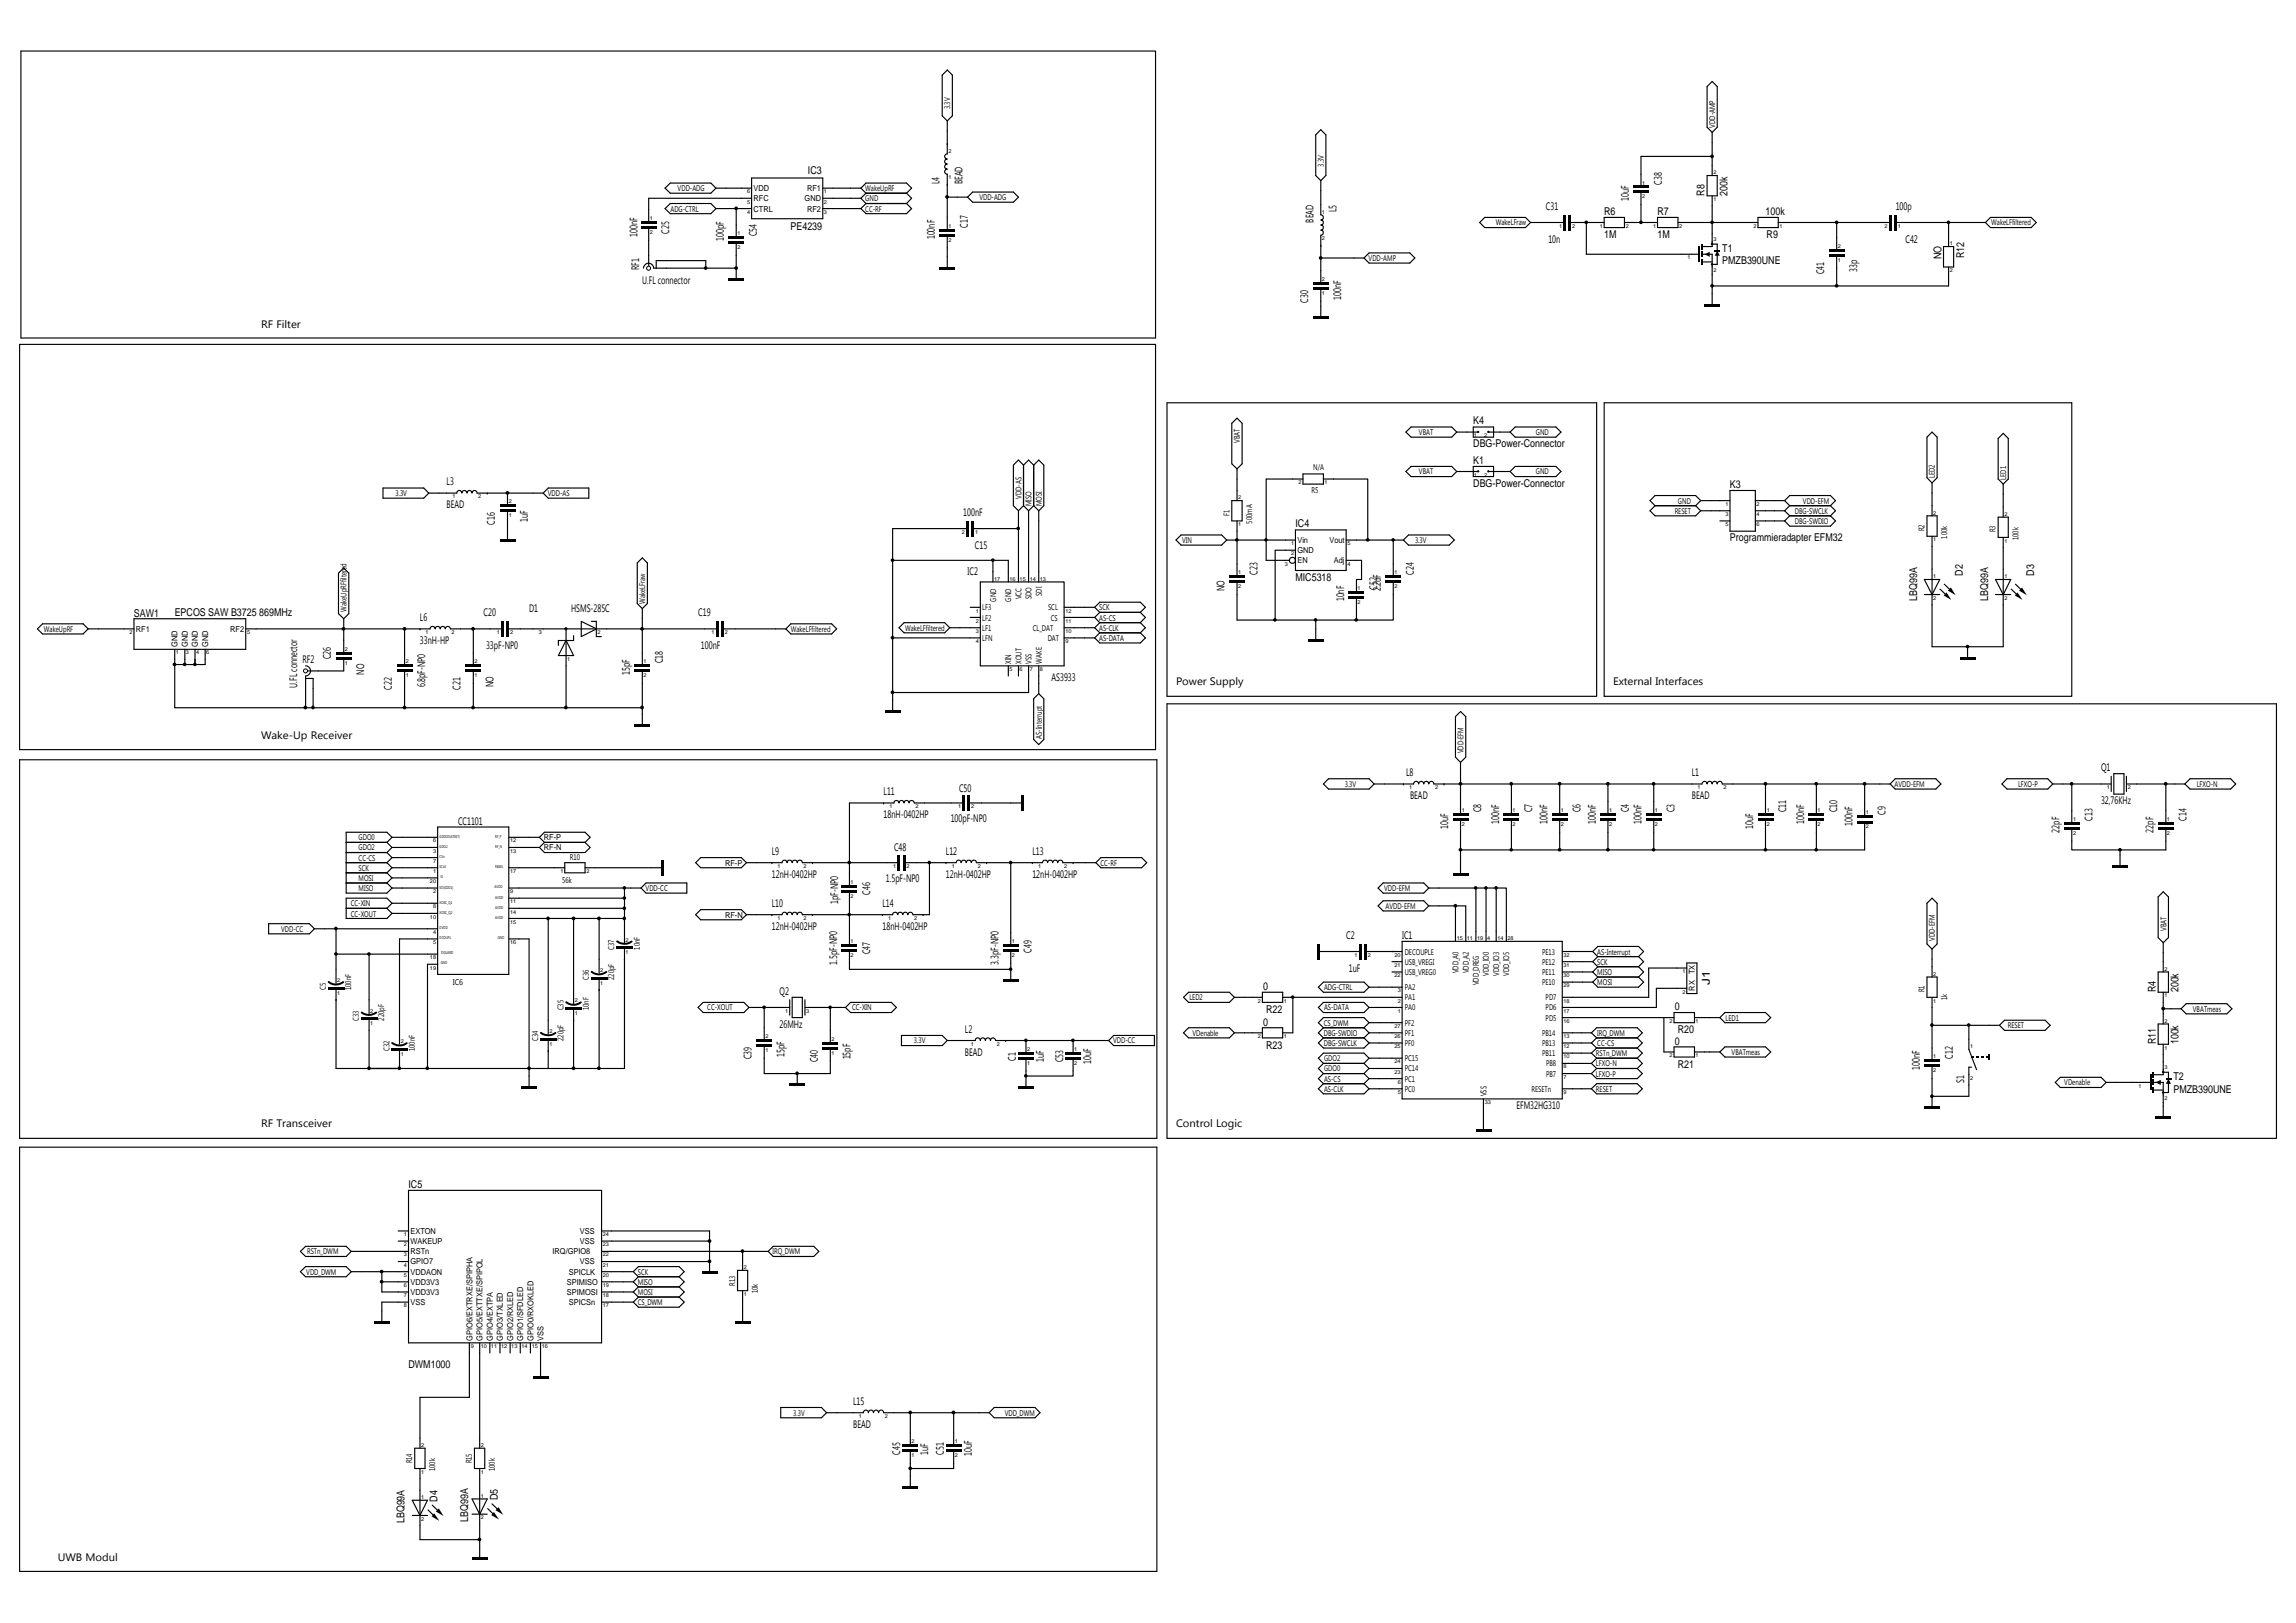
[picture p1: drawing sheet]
<svg xmlns="http://www.w3.org/2000/svg" width="297mm" height="210mm" viewBox="0 0 297 210" stroke-linecap="round" stroke-linejoin="round" font-family="sans-serif">
<defs><g id="words">
<g font-size="1.4">
<text x="104.5" y="22.5">IC3</text>
<text x="121.6" y="23.9" transform="rotate(-90 121.6 23.9)">L4</text>
<text x="124.5" y="23.9" transform="rotate(-90 124.5 23.9)">BEAD</text>
<text x="215" y="23.9" transform="rotate(-90 215 23.9)">C38</text>
<text x="102.3" y="29.8">PE4239</text>
<text x="125.2" y="29.5" transform="rotate(-90 125.2 29.5)">C17</text>
<text x="169.9" y="28.8" transform="rotate(-90 169.9 28.8)">BEAD</text>
<text x="172.9" y="27.5" transform="rotate(-90 172.9 27.5)">L5</text>
<text x="200" y="27.1">C31</text>
<text x="207.5" y="27.8">R6</text>
<text x="210.7" y="26" transform="rotate(-90 210.7 26)">10uF</text>
<text x="214.4" y="27.8">R7</text>
<text x="220.5" y="25.3" transform="rotate(-90 220.5 25.3)">R8</text>
<text x="223.5" y="25.3" transform="rotate(-90 223.5 25.3)">200k</text>
<text x="228.4" y="27.9">100k</text>
<text x="245.3" y="27.2">100p</text>
<text x="82.5" y="30.7" transform="rotate(-90 82.5 30.7)">100nF</text>
<text x="82.7" y="34.9" transform="rotate(-90 82.7 34.9)">RF1</text>
<text x="86.6" y="30.3" transform="rotate(-90 86.6 30.3)">C25</text>
<text x="93.7" y="31.2" transform="rotate(-90 93.7 31.2)">100pF</text>
<text x="97.9" y="30.6" transform="rotate(-90 97.9 30.6)">C54</text>
<text x="120.9" y="31" transform="rotate(-90 120.9 31)">100nF</text>
<text x="200.3" y="31.4">10n</text>
<text x="207.5" y="30.8">1M</text>
<text x="214.4" y="30.8">1M</text>
<text x="222.8" y="34.2">PMZB390UNE</text>
<text x="222.8" y="32.6">T1</text>
<text x="228.6" y="30.8">R9</text>
<text x="236" y="35.5" transform="rotate(-90 236 35.5)">C41</text>
<text x="240.3" y="35.2" transform="rotate(-90 240.3 35.2)">33p</text>
<text x="246.5" y="31.5">C42</text>
<text x="251.2" y="33.5" transform="rotate(-90 251.2 33.5)">NO</text>
<text x="254.1" y="33.4" transform="rotate(-90 254.1 33.4)">R12</text>
<text x="83.1" y="36.7">U.FL connector</text>
<text x="169.2" y="39.1" transform="rotate(-90 169.2 39.1)">C30</text>
<text x="173.5" y="38.8" transform="rotate(-90 173.5 38.8)">100nF</text>
<text x="33.8" y="42.4">RF Filter</text>
<text x="190.6" y="54.9">K4</text>
<text x="190.6" y="57.9">DBG-Power-Connector</text>
<text x="57.8" y="65.8">BEAD</text>
<text x="57.8" y="62.8">L3</text>
<text x="190.6" y="60">K1</text>
<text x="190.6" y="63">DBG-Power-Connector</text>
<text x="223.8" y="63.1">K3</text>
<text x="64" y="67.9" transform="rotate(-90 64 67.9)">C16</text>
<text x="68.3" y="67.6" transform="rotate(-90 68.3 67.6)">1uF</text>
<text x="124.6" y="66.8">100nF</text>
<text x="126.1" y="71.1">C15</text>
<text x="167.6" y="68.2">IC4</text>
<text x="223.8" y="70">Programmieradapter EFM32</text>
<text x="125.2" y="74.4">IC2</text>
<text x="158.4" y="76.5" transform="rotate(-90 158.4 76.5)">NO</text>
<text x="162.7" y="74.3" transform="rotate(-90 162.7 74.3)">C23</text>
<text x="167.6" y="75.1">MIC5318</text>
<text x="173.9" y="77.8" transform="rotate(-90 173.9 77.8)">10nF</text>
<text x="178.2" y="76.3" transform="rotate(-90 178.2 76.3)">C52</text>
<text x="178.6" y="76.5" transform="rotate(-90 178.6 76.5)">2.2uF</text>
<text x="182.9" y="74.3" transform="rotate(-90 182.9 74.3)">C24</text>
<text x="248" y="77.7" transform="rotate(-90 248 77.7)">LBQ99A</text>
<text x="254" y="74.5" transform="rotate(-90 254 74.5)">D2</text>
<text x="257.2" y="77.7" transform="rotate(-90 257.2 77.7)">LBQ99A</text>
<text x="263.2" y="74.5" transform="rotate(-90 263.2 74.5)">D3</text>
<text x="17.3" y="79.8">SAW1</text>
<text x="22.6" y="79.7">EPCOS SAW B3725 869MHz</text>
<text x="54.3" y="83.4">33nH-HP</text>
<text x="54.3" y="80.4">L6</text>
<text x="62.6" y="79.7">C20</text>
<text x="68.4" y="79.2">D1</text>
<text x="73.9" y="79.2">HSMS-285C</text>
<text x="90.3" y="79.7">C19</text>
<text x="38.5" y="89" transform="rotate(-90 38.5 89)">U.FL connector</text>
<text x="39.1" y="85.8">RF2</text>
<text x="42.8" y="85.3" transform="rotate(-90 42.8 85.3)">C26</text>
<text x="47.1" y="87.3" transform="rotate(-90 47.1 87.3)">NO</text>
<text x="50.7" y="89.2" transform="rotate(-90 50.7 89.2)">C22</text>
<text x="55" y="88.9" transform="rotate(-90 55 88.9)">6.8pF-NP0</text>
<text x="59.6" y="89.2" transform="rotate(-90 59.6 89.2)">C21</text>
<text x="62.9" y="84">33pF-NP0</text>
<text x="63.9" y="88.9" transform="rotate(-90 63.9 88.9)">NO</text>
<text x="81.5" y="87.3" transform="rotate(-90 81.5 87.3)">15pF</text>
<text x="85.8" y="85.8" transform="rotate(-90 85.8 85.8)">C18</text>
<text x="90.7" y="84">100nF</text>
<text x="136" y="88.1">AS3933</text>
<text x="152.1" y="88.6">Power Supply</text>
<text x="208.7" y="88.6">External Interfaces</text>
<text x="33.8" y="95.7">Wake-Up Receiver</text>
<text x="181.9" y="100.4">L8</text>
<text x="218.9" y="100.4">L1</text>
<text x="271.8" y="99.8">Q1</text>
<text x="59.3" y="106.7">CC1101</text>
<text x="114.3" y="105.9">18nH-0402HP</text>
<text x="114.3" y="102.9">L11</text>
<text x="123" y="106.3">100pF-NP0</text>
<text x="124.1" y="102.4">C50</text>
<text x="182.4" y="103.4">BEAD</text>
<text x="187.4" y="107.2" transform="rotate(-90 187.4 107.2)">10uF</text>
<text x="191.6" y="105.1" transform="rotate(-90 191.6 105.1)">C8</text>
<text x="193.9" y="106.6" transform="rotate(-90 193.9 106.6)">100nF</text>
<text x="198.2" y="105.1" transform="rotate(-90 198.2 105.1)">C7</text>
<text x="200.2" y="106.6" transform="rotate(-90 200.2 106.6)">100nF</text>
<text x="204.5" y="105.1" transform="rotate(-90 204.5 105.1)">C6</text>
<text x="206.4" y="106.6" transform="rotate(-90 206.4 106.6)">100nF</text>
<text x="210.7" y="105.1" transform="rotate(-90 210.7 105.1)">C4</text>
<text x="212.4" y="106.6" transform="rotate(-90 212.4 106.6)">100nF</text>
<text x="216.6" y="105.1" transform="rotate(-90 216.6 105.1)">C3</text>
<text x="218.9" y="103.4">BEAD</text>
<text x="226.8" y="107.2" transform="rotate(-90 226.8 107.2)">10uF</text>
<text x="231.1" y="105.1" transform="rotate(-90 231.1 105.1)">C11</text>
<text x="233.4" y="106.6" transform="rotate(-90 233.4 106.6)">100nF</text>
<text x="237.7" y="105.1" transform="rotate(-90 237.7 105.1)">C10</text>
<text x="239.6" y="106.9" transform="rotate(-90 239.6 106.9)">100nF</text>
<text x="243.9" y="105.4" transform="rotate(-90 243.9 105.4)">C9</text>
<text x="266.4" y="107.7" transform="rotate(-90 266.4 107.7)">22pF</text>
<text x="270.7" y="106.2" transform="rotate(-90 270.7 106.2)">C13</text>
<text x="271.8" y="104.1">32,76KHz</text>
<text x="278.6" y="107.7" transform="rotate(-90 278.6 107.7)">22pF</text>
<text x="282.9" y="106.2" transform="rotate(-90 282.9 106.2)">C14</text>
<text x="99.9" y="113.6">12nH-0402HP</text>
<text x="99.9" y="110.6">L9</text>
<text x="115.7" y="110.1">C48</text>
<text x="122.4" y="113.6">12nH-0402HP</text>
<text x="122.4" y="110.6">L12</text>
<text x="133.6" y="113.6">12nH-0402HP</text>
<text x="133.6" y="110.6">L13</text>
<text x="99.9" y="117.4">L10</text>
<text x="108.5" y="116.9" transform="rotate(-90 108.5 116.9)">1pF-NP0</text>
<text x="112.6" y="115.7" transform="rotate(-90 112.6 115.7)">C46</text>
<text x="114.2" y="117.4">L14</text>
<text x="114.6" y="114.1">1.5pF-NP0</text>
<text x="99.9" y="120.3">12nH-0402HP</text>
<text x="108.3" y="124.8" transform="rotate(-90 108.3 124.8)">1.5pF-NP0</text>
<text x="112.6" y="123.5" transform="rotate(-90 112.6 123.5)">C47</text>
<text x="114.2" y="120.3">18nH-0402HP</text>
<text x="129.2" y="124.8" transform="rotate(-90 129.2 124.8)">3.3pF-NP0</text>
<text x="133.5" y="123.3" transform="rotate(-90 133.5 123.3)">C49</text>
<text x="174.2" y="121.5">C2</text>
<text x="174.5" y="125.8">1uF</text>
<text x="181.4" y="121.5">IC1</text>
<text x="100.9" y="128.7">Q2</text>
<text x="163.4" y="128.1">0</text>
<text x="163.8" y="131">R22</text>
<text x="216.7" y="130.7">0</text>
<text x="221.2" y="127.4" transform="rotate(-90 221.2 127.4)">J1</text>
<text x="278.9" y="128.4" transform="rotate(-90 278.9 128.4)">R4</text>
<text x="281.9" y="128.4" transform="rotate(-90 281.9 128.4)">200k</text>
<text x="97.2" y="137.1" transform="rotate(-90 97.2 137.1)">C39</text>
<text x="100.9" y="133">26MHz</text>
<text x="101.5" y="136.8" transform="rotate(-90 101.5 136.8)">15pF</text>
<text x="105.8" y="137.4" transform="rotate(-90 105.8 137.4)">C40</text>
<text x="110" y="137.1" transform="rotate(-90 110 137.1)">15pF</text>
<text x="124.8" y="136.6">BEAD</text>
<text x="124.8" y="133.6">L2</text>
<text x="131.4" y="137.2" transform="rotate(-90 131.4 137.2)">C1</text>
<text x="135" y="137.4" transform="rotate(-90 135 137.4)">1uF</text>
<text x="137.6" y="137.4" transform="rotate(-90 137.6 137.4)">C53</text>
<text x="141.2" y="137.6" transform="rotate(-90 141.2 137.6)">10uF</text>
<text x="163.4" y="132.7">0</text>
<text x="163.8" y="135.7">R23</text>
<text x="216.7" y="135.1">0</text>
<text x="217.1" y="133.7">R20</text>
<text x="252.6" y="136.9" transform="rotate(-90 252.6 136.9)">C12</text>
<text x="278.9" y="135.1" transform="rotate(-90 278.9 135.1)">R11</text>
<text x="281.9" y="135.1" transform="rotate(-90 281.9 135.1)">100k</text>
<text x="196.2" y="143.5">EFM32HG310</text>
<text x="217.1" y="138.1">R21</text>
<text x="248.4" y="138.5" transform="rotate(-90 248.4 138.5)">100nF</text>
<text x="254.1" y="140.1" transform="rotate(-90 254.1 140.1)">S1</text>
<text x="281.2" y="141.4">PMZB390UNE</text>
<text x="281.2" y="139.7">T2</text>
<text x="33.8" y="145.8">RF Transceiver</text>
<text x="152.1" y="145.8">Control Logic</text>
<text x="52.8" y="153.7">IC5</text>
<text x="52.8" y="177">DWM1000</text>
<text x="110.4" y="184.7">BEAD</text>
<text x="110.4" y="181.8">L15</text>
<text x="116.5" y="188.2" transform="rotate(-90 116.5 188.2)">C45</text>
<text x="120.1" y="188.2" transform="rotate(-90 120.1 188.2)">1uF</text>
<text x="122.1" y="188.2" transform="rotate(-90 122.1 188.2)">C51</text>
<text x="125.7" y="188.4" transform="rotate(-90 125.7 188.4)">10uF</text>
<text x="52.3" y="197.1" transform="rotate(-90 52.3 197.1)">LBQ99A</text>
<text x="56.6" y="194.3" transform="rotate(-90 56.6 194.3)">D4</text>
<text x="60.6" y="196.9" transform="rotate(-90 60.6 196.9)">LBQ99A</text>
<text x="64.4" y="194.1" transform="rotate(-90 64.4 194.1)">D5</text>
<text x="7.5" y="202">UWB Modul</text>
</g>
<g font-size="1.1">
<text x="122.9" y="14.1" transform="rotate(-90 122.9 14.1)">3.3V</text>
<text x="221.9" y="16.5" transform="rotate(-90 221.9 16.5)">VDD-AMP</text>
<text x="171.3" y="21.5" transform="rotate(-90 171.3 21.5)">3.3V</text>
<text x="86.7" y="27.4">ADG-CTRL</text>
<text x="87.7" y="24.7">VDD-ADG</text>
<text x="97.5" y="27.4">CTRL</text>
<text x="97.5" y="26.1">RFC</text>
<text x="97.5" y="24.7">VDD</text>
<text x="104.1" y="26.1">GND</text>
<text x="104.4" y="27.4">RF2</text>
<text x="104.4" y="24.7">RF1</text>
<text x="111.9" y="27.4">CC-RF</text>
<text x="111.9" y="26.1">GND</text>
<text x="111.9" y="24.7">WakeUpRF</text>
<text x="126.7" y="25.9">VDD-ADG</text>
<text x="193.5" y="29.2">WakeLFraw</text>
<text x="257.6" y="29.2">WakeLFfiltered</text>
<text x="177.1" y="33.8">VDD-AMP</text>
<text x="160.4" y="57.3" transform="rotate(-90 160.4 57.3)">VBAT</text>
<text x="183.6" y="56.3">VBAT</text>
<text x="198.7" y="56.3">GND</text>
<text x="51.2" y="64.2">3.3V</text>
<text x="70.9" y="64.2">VDD-AS</text>
<text x="132.1" y="64.6" transform="rotate(-90 132.1 64.6)">VDD-AS</text>
<text x="133.5" y="65.5" transform="rotate(-90 133.5 65.5)">MISO</text>
<text x="134.8" y="65.5" transform="rotate(-90 134.8 65.5)">MOSI</text>
<text x="169.7" y="63.8">R5</text>
<text x="169.9" y="60.8">N/A</text>
<text x="183.6" y="61.4">VBAT</text>
<text x="198.7" y="61.4">GND</text>
<text x="217.1" y="65.2">GND</text>
<text x="233.3" y="65.2">VDD-EFM</text>
<text x="250.3" y="61.9" transform="rotate(-90 250.3 61.9)">LED2</text>
<text x="259.5" y="62.1" transform="rotate(-90 259.5 62.1)">LED1</text>
<text x="152.9" y="70.3">VIN</text>
<text x="159" y="66.7" transform="rotate(-90 159 66.7)">F1</text>
<text x="162" y="67.7" transform="rotate(-90 162 67.7)">500mA</text>
<text x="167.8" y="71.6">GND</text>
<text x="167.8" y="70.3">Vin</text>
<text x="172" y="70.3">Vout</text>
<text x="183.1" y="70.3">3.3V</text>
<text x="216.7" y="66.5">RESET</text>
<text x="232.2" y="67.8">DBG-SWDIO</text>
<text x="232.2" y="66.5">DBG-SWCLK</text>
<text x="249" y="68.7" transform="rotate(-90 249 68.7)">R2</text>
<text x="251.9" y="69.7" transform="rotate(-90 251.9 69.7)">100k</text>
<text x="258.2" y="68.9" transform="rotate(-90 258.2 68.9)">R3</text>
<text x="261.1" y="69.9" transform="rotate(-90 261.1 69.9)">100k</text>
<text x="128.9" y="77.9" transform="rotate(-90 128.9 77.9)">GND</text>
<text x="130.8" y="77.9" transform="rotate(-90 130.8 77.9)">GND</text>
<text x="132.1" y="77.6" transform="rotate(-90 132.1 77.6)">VCC</text>
<text x="133.5" y="77.6" transform="rotate(-90 133.5 77.6)">SDO</text>
<text x="134.8" y="77.1" transform="rotate(-90 134.8 77.1)">SDI</text>
<text x="167.8" y="72.9">EN</text>
<text x="172.6" y="72.9">Adj</text>
<text x="5.7" y="81.8">WakeUpRF</text>
<text x="17.6" y="81.8">RF1</text>
<text x="23" y="83.7" transform="rotate(-90 23 83.7)">GND</text>
<text x="24.3" y="83.7" transform="rotate(-90 24.3 83.7)">GND</text>
<text x="25.6" y="83.7" transform="rotate(-90 25.6 83.7)">GND</text>
<text x="26.9" y="83.7" transform="rotate(-90 26.9 83.7)">GND</text>
<text x="29.8" y="81.8">RF2</text>
<text x="44.8" y="79.1" transform="rotate(-90 44.8 79.1)">WakeUpRFfiltered</text>
<text x="83.5" y="78.1" transform="rotate(-90 83.5 78.1)">WakeLFraw</text>
<text x="102.3" y="81.8">WakeLFfiltered</text>
<text x="117.1" y="81.6">WakeLFfiltered</text>
<text x="127.1" y="82.9">LFN</text>
<text x="127.1" y="81.6">LF1</text>
<text x="127.1" y="80.3">LF2</text>
<text x="127.1" y="79">LF3</text>
<text x="133.6" y="81.6">CL_DAT</text>
<text x="135.5" y="82.9">DAT</text>
<text x="135.6" y="79">SCL</text>
<text x="135.9" y="80.3">CS</text>
<text x="142.2" y="82.9">AS-DATA</text>
<text x="142.2" y="81.6">AS-CLK</text>
<text x="142.2" y="80.3">AS-CS</text>
<text x="142.2" y="79">SCK</text>
<text x="130.8" y="85.9" transform="rotate(-90 130.8 85.9)">XIN</text>
<text x="132.1" y="85.9" transform="rotate(-90 132.1 85.9)">XOUT</text>
<text x="133.5" y="85.9" transform="rotate(-90 133.5 85.9)">VSS</text>
<text x="134.8" y="85.9" transform="rotate(-90 134.8 85.9)">WAKE</text>
<text x="134.8" y="95.6" transform="rotate(-90 134.8 95.6)">AS-Interrupt</text>
<text x="174" y="101.8">3.3V</text>
<text x="189.4" y="97.5" transform="rotate(-90 189.4 97.5)">VDD-EFM</text>
<text x="245.1" y="101.8">AVDD-EFM</text>
<text x="261.1" y="101.8">LFXO-P</text>
<text x="284.2" y="101.8">LFXO-N</text>
<text x="46.4" y="114">MOSI</text>
<text x="46.4" y="112.6">SCK</text>
<text x="46.4" y="111.3">CC-CS</text>
<text x="46.4" y="110">GDO2</text>
<text x="46.4" y="108.7">GDO0</text>
<text x="70.4" y="110">RF-N</text>
<text x="70.4" y="108.7">RF-P</text>
<text x="73.7" y="111.3">R10</text>
<text x="93.8" y="112">RF-P</text>
<text x="142.4" y="112">CC-RF</text>
<text x="45.4" y="118.6">CC-XOUT</text>
<text x="45.4" y="117.3">CC-XIN</text>
<text x="46.4" y="115.3">MISO</text>
<text x="72.7" y="114.2">56k</text>
<text x="83.5" y="115.3">VDD-CC</text>
<text x="93.8" y="118.7">RF-N</text>
<text x="179.1" y="115.3">VDD-EFM</text>
<text x="179.2" y="117.6">AVDD-EFM</text>
<text x="36.4" y="120.5">VDD-CC</text>
<text x="79.5" y="122.9" transform="rotate(-90 79.5 122.9)">C37</text>
<text x="82.8" y="122.9" transform="rotate(-90 82.8 122.9)">10nF</text>
<text x="181.7" y="124.8">USB_VREGI</text>
<text x="181.7" y="123.5">DECOUPLE</text>
<text x="188.7" y="125.9" transform="rotate(-90 188.7 125.9)">VDD_A0</text>
<text x="190" y="125.9" transform="rotate(-90 190 125.9)">VDD_A2</text>
<text x="199.5" y="123.5">PE13</text>
<text x="199.5" y="124.8">PE12</text>
<text x="206.6" y="123.5">AS-Interrupt</text>
<text x="206.6" y="124.8">SCK</text>
<text x="250.3" y="121.8" transform="rotate(-90 250.3 121.8)">VDD-EFM</text>
<text x="280.3" y="120.4" transform="rotate(-90 280.3 120.4)">VBAT</text>
<text x="42.2" y="128.1" transform="rotate(-90 42.2 128.1)">C5</text>
<text x="45.4" y="128.1" transform="rotate(-90 45.4 128.1)">100nF</text>
<text x="58.6" y="127.4">IC6</text>
<text x="72.9" y="130.7" transform="rotate(-90 72.9 130.7)">C35</text>
<text x="76.2" y="130.7" transform="rotate(-90 76.2 130.7)">10nF</text>
<text x="76.2" y="126.8" transform="rotate(-90 76.2 126.8)">C36</text>
<text x="79.5" y="126.8" transform="rotate(-90 79.5 126.8)">220pF</text>
<text x="91.5" y="130.7">CC-XOUT</text>
<text x="110.2" y="130.7">CC-XIN</text>
<text x="153.9" y="129.4">LED2</text>
<text x="171.3" y="128.1">ADG-CTRL</text>
<text x="171.3" y="130.7">AS-DATA</text>
<text x="181.7" y="126.1">USB_VREG0</text>
<text x="181.7" y="128.1">PA2</text>
<text x="181.7" y="129.4">PA1</text>
<text x="181.7" y="130.7">PA0</text>
<text x="191.3" y="127.5" transform="rotate(-90 191.3 127.5)">VDD_DREG</text>
<text x="192.6" y="126.3" transform="rotate(-90 192.6 126.3)">VDD_IO0</text>
<text x="193.9" y="126.3" transform="rotate(-90 193.9 126.3)">VDD_IO3</text>
<text x="195.3" y="126.3" transform="rotate(-90 195.3 126.3)">VDD_IO5</text>
<text x="199.5" y="126.1">PE11</text>
<text x="199.5" y="127.4">PE10</text>
<text x="200" y="129.4">PD7</text>
<text x="200" y="130.7">PD6</text>
<text x="206.6" y="126.1">MISO</text>
<text x="206.6" y="127.4">MOSI</text>
<text x="219.3" y="128.2" transform="rotate(-90 219.3 128.2)">RX</text>
<text x="219.3" y="126" transform="rotate(-90 219.3 126)">TX</text>
<text x="249" y="128.4" transform="rotate(-90 249 128.4)">R1</text>
<text x="251.9" y="129.3" transform="rotate(-90 251.9 129.3)">1k</text>
<text x="283.7" y="130.9">VBATmeas</text>
<text x="46.4" y="132.1" transform="rotate(-90 46.4 132.1)">C33</text>
<text x="49.7" y="132.1" transform="rotate(-90 49.7 132.1)">220pF</text>
<text x="50.4" y="136" transform="rotate(-90 50.4 136)">C32</text>
<text x="53.7" y="136" transform="rotate(-90 53.7 136)">100nF</text>
<text x="69.6" y="134.7" transform="rotate(-90 69.6 134.7)">C34</text>
<text x="72.9" y="134.7" transform="rotate(-90 72.9 134.7)">220pF</text>
<text x="118.2" y="135">3.3V</text>
<text x="144" y="135">VDD-CC</text>
<text x="154.3" y="134">VDenable</text>
<text x="171.3" y="132.7">CS_DWM</text>
<text x="171.3" y="135.3">DBG-SWCLK</text>
<text x="171.3" y="134">DBG-SWDIO</text>
<text x="171.3" y="137.3">GDO2</text>
<text x="181.7" y="132.7">PF2</text>
<text x="181.7" y="134">PF1</text>
<text x="181.7" y="135.3">PF0</text>
<text x="181.7" y="137.3">PC15</text>
<text x="199.5" y="134">PB14</text>
<text x="199.5" y="135.3">PB13</text>
<text x="199.5" y="136.7">PB11</text>
<text x="200" y="132">PD5</text>
<text x="200" y="138">PB8</text>
<text x="206.5" y="136.7">RSTn_DWM</text>
<text x="206.5" y="138">LFXO-N</text>
<text x="206.6" y="134">IRQ_DWM</text>
<text x="206.6" y="135.3">CC-CS</text>
<text x="223.2" y="132">LED1</text>
<text x="224" y="136.5">VBATmeas</text>
<text x="259.8" y="133">RESET</text>
<text x="171.3" y="141.2">AS-CLK</text>
<text x="171.3" y="139.9">AS-CS</text>
<text x="171.3" y="138.6">GDO0</text>
<text x="181.7" y="138.6">PC14</text>
<text x="181.7" y="139.9">PC1</text>
<text x="181.7" y="141.2">PC0</text>
<text x="192.3" y="141.8" transform="rotate(-90 192.3 141.8)">VSS</text>
<text x="198.1" y="141.2">RESETn</text>
<text x="200" y="139.3">PB7</text>
<text x="206.5" y="141.2">RESET</text>
<text x="206.5" y="139.3">LFXO-P</text>
<text x="267.1" y="140.4">VDenable</text>
<text x="53.1" y="161">WAKEUP</text>
<text x="53.1" y="159.7">EXTON</text>
<text x="75" y="159.7">VSS</text>
<text x="75" y="161">VSS</text>
<text x="39.6" y="164.9">VDD_DWM</text>
<text x="39.7" y="162.3">RSTn_DWM</text>
<text x="53.1" y="167.5">VDD3V3</text>
<text x="53.1" y="166.2">VDD3V3</text>
<text x="53.1" y="164.9">VDDAON</text>
<text x="53.1" y="163.6">GPIO7</text>
<text x="53.1" y="162.3">RSTn</text>
<text x="71.5" y="162.3">IRQ/GPIO8</text>
<text x="73.3" y="166.2">SPIMISO</text>
<text x="73.3" y="167.5">SPIMOSI</text>
<text x="73.6" y="164.9">SPICLK</text>
<text x="75" y="163.6">VSS</text>
<text x="82.5" y="167.5">MOSI</text>
<text x="82.5" y="166.2">MISO</text>
<text x="82.5" y="164.9">SCK</text>
<text x="95.1" y="166.3" transform="rotate(-90 95.1 166.3)">R13</text>
<text x="98" y="167.3" transform="rotate(-90 98 167.3)">10k</text>
<text x="99.9" y="162.3">IRQ_DWM</text>
<text x="53.1" y="168.8">VSS</text>
<text x="61.1" y="173.5" transform="rotate(-90 61.1 173.5)">GPIO6/EXTRXE/SPIPHA</text>
<text x="62.4" y="173.5" transform="rotate(-90 62.4 173.5)">GPIO5/EXTTXE/SPIPOL</text>
<text x="63.8" y="173.5" transform="rotate(-90 63.8 173.5)">GPIO4/EXTPA</text>
<text x="65.1" y="173.5" transform="rotate(-90 65.1 173.5)">GPIO3/TXLED</text>
<text x="66.4" y="173.5" transform="rotate(-90 66.4 173.5)">GPIO2/RXLED</text>
<text x="67.7" y="173.5" transform="rotate(-90 67.7 173.5)">GPIO1/SFDLED</text>
<text x="69" y="173.5" transform="rotate(-90 69 173.5)">GPIO0/RXOKLED</text>
<text x="70.3" y="173.5" transform="rotate(-90 70.3 173.5)">VSS</text>
<text x="73.6" y="168.8">SPICSn</text>
<text x="82.5" y="168.8">CS_DWM</text>
<text x="102.6" y="183.2">3.3V</text>
<text x="130" y="183.2">VDD_DWM</text>
<text x="53.3" y="189.3" transform="rotate(-90 53.3 189.3)">R14</text>
<text x="56.3" y="190.3" transform="rotate(-90 56.3 190.3)">100k</text>
<text x="61.1" y="189.3" transform="rotate(-90 61.1 189.3)">R15</text>
<text x="64" y="190.3" transform="rotate(-90 64 190.3)">100k</text>
</g>
<g font-size=".7">
<text x="122.7" y="23.2">1</text>
<text x="122.7" y="19.7">2</text>
<text x="212.5" y="23.9">1</text>
<text x="221.7" y="22.5">2</text>
<text x="84.1" y="28.5">1</text>
<text x="96.6" y="27.6">4</text>
<text x="96.6" y="26.3">5</text>
<text x="96.6" y="25">6</text>
<text x="106.6" y="27.6">3</text>
<text x="106.6" y="26.3">2</text>
<text x="106.6" y="25">1</text>
<text x="122.7" y="29.4">1</text>
<text x="171" y="27.6">1</text>
<text x="201.7" y="29.5">1</text>
<text x="203.4" y="29.5">2</text>
<text x="207" y="29.5">1</text>
<text x="210.3" y="29.5">2</text>
<text x="212.5" y="25.7">2</text>
<text x="213.9" y="29.5">1</text>
<text x="217.2" y="29.5">2</text>
<text x="221.7" y="26">1</text>
<text x="226.9" y="29.5">2</text>
<text x="230.2" y="29.5">1</text>
<text x="243.8" y="29.5">2</text>
<text x="245.5" y="29.5">1</text>
<text x="84.1" y="30.3">2</text>
<text x="95.4" y="32.3">2</text>
<text x="95.4" y="30.4">1</text>
<text x="122.7" y="31.3">2</text>
<text x="171" y="31.1">2</text>
<text x="218.3" y="33.6">1</text>
<text x="221.7" y="35.2">2</text>
<text x="221.7" y="31.1">3</text>
<text x="237.8" y="32.1">2</text>
<text x="237.8" y="33.9">1</text>
<text x="252.2" y="35.2">2</text>
<text x="252.2" y="31.7">1</text>
<text x="171" y="36.4">2</text>
<text x="171" y="38.2">1</text>
<text x="190.7" y="56.6">1</text>
<text x="192" y="56.6">2</text>
<text x="58.5" y="64.5">1</text>
<text x="61.9" y="64.5">2</text>
<text x="65.8" y="65.1">2</text>
<text x="160.2" y="64.6">2</text>
<text x="168" y="62.7">2</text>
<text x="171.4" y="62.7">1</text>
<text x="190.7" y="61.7">1</text>
<text x="192" y="61.7">2</text>
<text x="223.2" y="65.4">1</text>
<text x="227.3" y="65.4">2</text>
<text x="65.8" y="66.9">1</text>
<text x="124.4" y="69.1">2</text>
<text x="126.1" y="69.1">1</text>
<text x="160.2" y="68.1">1</text>
<text x="167" y="71.9">2</text>
<text x="167" y="70.5">1</text>
<text x="174.3" y="70.5">5</text>
<text x="223.2" y="68.1">5</text>
<text x="223.2" y="66.8">3</text>
<text x="227.3" y="68.1">6</text>
<text x="227.3" y="66.8">4</text>
<text x="250.1" y="66.6">2</text>
<text x="250.1" y="70">1</text>
<text x="259.3" y="66.8">2</text>
<text x="259.3" y="70.2">1</text>
<text x="128.6" y="75.1">17</text>
<text x="130.6" y="75.1">16</text>
<text x="131.9" y="75.1">15</text>
<text x="133.2" y="75.1">14</text>
<text x="134.5" y="75.1">13</text>
<text x="160.2" y="76.1">2</text>
<text x="160.2" y="74.3">1</text>
<text x="166.2" y="73.2">3</text>
<text x="174.3" y="73.2">4</text>
<text x="175.6" y="76.3">1</text>
<text x="180.4" y="76.1">2</text>
<text x="180.4" y="74.3">1</text>
<text x="250.1" y="77.6">2</text>
<text x="250.1" y="74.8">1</text>
<text x="259.3" y="77.6">2</text>
<text x="259.3" y="74.8">1</text>
<text x="16.8" y="82">2</text>
<text x="32" y="82">5</text>
<text x="55.1" y="82">1</text>
<text x="58.4" y="82">2</text>
<text x="64.3" y="82">1</text>
<text x="66" y="82">2</text>
<text x="69.7" y="82">3</text>
<text x="77.3" y="82">2</text>
<text x="92.1" y="82">1</text>
<text x="93.8" y="82">2</text>
<text x="126.2" y="83.2">4</text>
<text x="126.2" y="81.9">3</text>
<text x="126.2" y="80.6">2</text>
<text x="126.2" y="79.2">1</text>
<text x="137.8" y="83.2">9</text>
<text x="137.8" y="81.9">10</text>
<text x="137.8" y="80.6">11</text>
<text x="137.8" y="79.2">12</text>
<text x="175.6" y="78.1">2</text>
<text x="22.8" y="84.7">1</text>
<text x="24.1" y="84.7">3</text>
<text x="25.4" y="84.7">4</text>
<text x="26.7" y="84.7">6</text>
<text x="44.6" y="84.2">2</text>
<text x="44.6" y="86">1</text>
<text x="52.5" y="85.8">2</text>
<text x="52.5" y="87.6">1</text>
<text x="61.4" y="85.8">2</text>
<text x="61.4" y="87.6">1</text>
<text x="73.4" y="85.5">1</text>
<text x="83.2" y="87.6">2</text>
<text x="83.2" y="85.8">1</text>
<text x="130.6" y="86.8">5</text>
<text x="131.9" y="86.8">6</text>
<text x="133.2" y="86.8">7</text>
<text x="134.5" y="86.8">8</text>
<text x="115.1" y="104.6">1</text>
<text x="118.4" y="104.6">2</text>
<text x="123.9" y="104.6">1</text>
<text x="125.7" y="104.6">2</text>
<text x="182.3" y="102.1">1</text>
<text x="185.7" y="102.1">2</text>
<text x="189.1" y="106.8">2</text>
<text x="189.1" y="105.1">1</text>
<text x="195.7" y="106.8">2</text>
<text x="195.7" y="105.1">1</text>
<text x="201.9" y="106.8">2</text>
<text x="201.9" y="105.1">1</text>
<text x="208.2" y="106.8">2</text>
<text x="208.2" y="105.1">1</text>
<text x="214.1" y="106.8">2</text>
<text x="214.1" y="105.1">1</text>
<text x="219.6" y="102.1">1</text>
<text x="223" y="102.1">2</text>
<text x="228.6" y="106.8">2</text>
<text x="228.6" y="105.1">1</text>
<text x="235.1" y="106.8">2</text>
<text x="235.1" y="105.1">1</text>
<text x="241.4" y="107.2">2</text>
<text x="241.4" y="105.4">1</text>
<text x="268.2" y="106.2">1</text>
<text x="272.6" y="102.1">1</text>
<text x="275.3" y="102.1">2</text>
<text x="280.3" y="106.2">1</text>
<text x="56" y="111.6">7</text>
<text x="56" y="109">6</text>
<text x="56" y="110.3">3</text>
<text x="56" y="112.9">1</text>
<text x="66" y="112.9">17</text>
<text x="66" y="110.3">13</text>
<text x="66" y="109">12</text>
<text x="72.5" y="112.9">1</text>
<text x="75.9" y="112.9">2</text>
<text x="100.6" y="112.3">1</text>
<text x="104" y="112.3">2</text>
<text x="115.6" y="112.3">1</text>
<text x="117.3" y="112.3">2</text>
<text x="123.1" y="112.3">1</text>
<text x="126.5" y="112.3">2</text>
<text x="134.3" y="112.3">1</text>
<text x="137.7" y="112.3">2</text>
<text x="268.2" y="108">2</text>
<text x="280.3" y="108">2</text>
<text x="55.6" y="114.3">20</text>
<text x="55.6" y="118.9">10</text>
<text x="56" y="117.5">8</text>
<text x="56" y="115.6">2</text>
<text x="66" y="119.5">15</text>
<text x="66" y="118.2">14</text>
<text x="66" y="116.9">11</text>
<text x="66" y="115.6">9</text>
<text x="100.6" y="119">1</text>
<text x="104" y="119">2</text>
<text x="110" y="116.2">2</text>
<text x="110" y="114.4">1</text>
<text x="114.9" y="119">1</text>
<text x="118.3" y="119">2</text>
<text x="55.6" y="125.4">19</text>
<text x="55.6" y="124.1">18</text>
<text x="56" y="122.1">5</text>
<text x="56" y="120.8">4</text>
<text x="66" y="122.1">16</text>
<text x="77.7" y="125.8">2</text>
<text x="80.9" y="121.8">2</text>
<text x="80.9" y="123.5">1</text>
<text x="110" y="123.8">2</text>
<text x="110" y="122">1</text>
<text x="130.9" y="123.8">2</text>
<text x="130.9" y="122">1</text>
<text x="175.2" y="123.8">1</text>
<text x="176.9" y="123.8">2</text>
<text x="180.4" y="125.1">21</text>
<text x="180.4" y="123.8">20</text>
<text x="188.5" y="121.6">15</text>
<text x="189.8" y="121.6">11</text>
<text x="191.1" y="121.6">19</text>
<text x="192.4" y="121.6">4</text>
<text x="193.7" y="121.6">14</text>
<text x="195" y="121.6">28</text>
<text x="202.3" y="123.8">32</text>
<text x="202.3" y="125.1">31</text>
<text x="217.7" y="125.9">1</text>
<text x="280" y="125.6">2</text>
<text x="43.6" y="127.1">2</text>
<text x="43.6" y="128.7">1</text>
<text x="47.9" y="131">2</text>
<text x="74.4" y="129.7">2</text>
<text x="74.4" y="131.3">1</text>
<text x="77.7" y="127.4">1</text>
<text x="101.6" y="131">1</text>
<text x="104.3" y="131">3</text>
<text x="162.7" y="129.7">2</text>
<text x="166.1" y="129.7">1</text>
<text x="180.4" y="126.4">22</text>
<text x="180.8" y="128.4">3</text>
<text x="180.8" y="129.7">2</text>
<text x="180.8" y="131">1</text>
<text x="202.3" y="126.4">30</text>
<text x="202.3" y="127.7">29</text>
<text x="202.3" y="129.7">18</text>
<text x="202.3" y="131">17</text>
<text x="217.7" y="128.5">2</text>
<text x="250.1" y="126.2">2</text>
<text x="250.1" y="129.7">1</text>
<text x="280" y="129.1">1</text>
<text x="47.9" y="132.7">1</text>
<text x="51.9" y="135">2</text>
<text x="51.9" y="136.6">1</text>
<text x="71.1" y="133.6">2</text>
<text x="71.1" y="135.3">1</text>
<text x="99" y="134.3">2</text>
<text x="99" y="136.1">1</text>
<text x="107.6" y="134.6">2</text>
<text x="107.6" y="136.4">1</text>
<text x="125.6" y="135.3">1</text>
<text x="128.9" y="135.3">2</text>
<text x="132.9" y="135.9">2</text>
<text x="132.9" y="137.8">1</text>
<text x="139" y="137.8">2</text>
<text x="139" y="135.9">1</text>
<text x="162.7" y="134.3">2</text>
<text x="166.1" y="134.3">1</text>
<text x="180.4" y="133">27</text>
<text x="180.4" y="134.3">26</text>
<text x="180.4" y="135.6">25</text>
<text x="180.4" y="137.6">24</text>
<text x="202.3" y="132.3">16</text>
<text x="202.3" y="134.3">13</text>
<text x="202.3" y="135.6">12</text>
<text x="202.3" y="136.9">10</text>
<text x="216" y="136.8">2</text>
<text x="216" y="132.3">2</text>
<text x="219.4" y="136.8">1</text>
<text x="219.4" y="132.3">1</text>
<text x="250.1" y="136.9">1</text>
<text x="254.9" y="135.6">1</text>
<text x="280" y="132.3">2</text>
<text x="280" y="135.8">1</text>
<text x="180.4" y="138.9">23</text>
<text x="180.8" y="140.2">6</text>
<text x="180.8" y="141.5">5</text>
<text x="192.1" y="142.9">33</text>
<text x="202.3" y="141.5">9</text>
<text x="202.3" y="138.2">8</text>
<text x="202.3" y="139.6">7</text>
<text x="250.1" y="138.7">2</text>
<text x="254.9" y="139.7">2</text>
<text x="276.7" y="140.7">1</text>
<text x="280" y="142.3">2</text>
<text x="280" y="138.3">3</text>
<text x="52.3" y="161.2">2</text>
<text x="52.3" y="159.9">1</text>
<text x="78" y="159.9">24</text>
<text x="78" y="161.2">23</text>
<text x="52.3" y="167.8">7</text>
<text x="52.3" y="166.5">6</text>
<text x="52.3" y="165.2">5</text>
<text x="52.3" y="163.9">4</text>
<text x="52.3" y="162.6">3</text>
<text x="78" y="162.6">22</text>
<text x="78" y="163.9">21</text>
<text x="78" y="166.5">19</text>
<text x="78" y="165.2">20</text>
<text x="78" y="167.8">18</text>
<text x="96.2" y="164.2">2</text>
<text x="96.2" y="167.7">1</text>
<text x="52.3" y="169.1">8</text>
<text x="78" y="169.1">17</text>
<text x="60.9" y="174.4">9</text>
<text x="62.2" y="174.4">10</text>
<text x="63.5" y="174.4">11</text>
<text x="64.8" y="174.4">12</text>
<text x="66.1" y="174.4">13</text>
<text x="67.5" y="174.4">14</text>
<text x="68.8" y="174.4">15</text>
<text x="70.1" y="174.4">16</text>
<text x="111.1" y="183.4">1</text>
<text x="114.5" y="183.4">2</text>
<text x="54.5" y="187.2">2</text>
<text x="54.5" y="190.7">1</text>
<text x="62.2" y="187.2">2</text>
<text x="62.2" y="190.7">1</text>
<text x="117.9" y="186.7">2</text>
<text x="117.9" y="188.5">1</text>
<text x="123.5" y="188.5">2</text>
<text x="123.5" y="186.7">1</text>
<text x="54.5" y="196.7">2</text>
<text x="54.5" y="194">1</text>
<text x="62.2" y="196.6">2</text>
<text x="62.2" y="193.8">1</text>
</g>
<g font-size=".5">
<text x="56.9" y="111">CSn</text>
<text x="56.9" y="108.4">GDDO0(ATEST)</text>
<text x="56.9" y="109.7">GDO2</text>
<text x="56.9" y="112.3">SCLK</text>
<text x="57" y="113.6">SI</text>
<text x="64.1" y="112.3">RBIAS</text>
<text x="64.1" y="109.7">RF_N</text>
<text x="64.1" y="108.4">RF_P</text>
<text x="56.9" y="118.2">XOSC_Q2</text>
<text x="56.9" y="116.9">XOSC_Q1</text>
<text x="56.9" y="115">SO(GDO1)</text>
<text x="64" y="114.9">AVDD</text>
<text x="64.1" y="118.9">AVDD</text>
<text x="64.1" y="117.6">AVDD</text>
<text x="64.1" y="116.3">AVDD</text>
<text x="56.9" y="121.5">DCOUPL</text>
<text x="56.9" y="120.2">DVDD</text>
<text x="57" y="124.8">GND</text>
<text x="57.1" y="123.4">DGUARD</text>
<text x="64.4" y="121.5">GND</text>
</g>
</g></defs>
<g fill="none" stroke="#000" stroke-width=".15">
<path d="M2.7 6.6h146.8v37.1h-146.8zM121.9 9.7l.7-.6 .6 .6v5.3l-.6 .6-.7-.6zM122.6 15.6v4.3a.33 .33 0 0 0-.4 .3 .33 .33 0 0 0 .4 .4 .33 .33 0 0 0-.4 .3 .33 .33 0 0 0 .4 .3 .33 .33 0 0 0-.4 .4 .33 .33 0 0 0 .4 .3 .33 .33 0 0 0-.4 .3 .33 .33 0 0 0 .4 .3v1.4M122.6 18.6h.1M170.2 17.4l.7-.6 .6 .6v5.3l-.6 .7-.7-.7zM221.5 17.1v5.6M221.5 10.5l.7 .7v5.3l-.7 .6-.7-.6v-5.3zM83.2 34.7a.67 .67 0 0 1 .7-.7 .67 .67 0 0 1 .7 .7h10.6M83.9 29.6v4.8M84.9 34.7v-1h6.4v1M86 27l.7-.7h5.3l.6 .7-.6 .6h-5.3zM86 24.3l.7-.6h5.3l.6 .6-.6 .7h-5.3z"/>
<path d="M92.6 27h2.6M92.6 24.3h4.6M95.2 31.6v4.4M97.2 23h9.2v5.3h-9.2zM97.2 27h-2v3.6M97.2 25.7h-13.3v2.9M106.4 27h5M106.4 25.7h5M106.4 24.3h5M111.4 25.7l.6 .6M111.4 24.3l.6 .7M111.4 24.3l.6-.6h5.3l.6 .6-.6 .7"/>
<path d="M112 26.3h5.3M112 25h5.3M112 26.3l-.6 .7M112 25l-.6 .7M117.3 26.3l.6 .7-.6 .6h-5.3l-.6-.6M117.3 25l.6 .7-.6 .6M122.6 23.9h.1M122.6 23.9v5.7M122.6 30.6v3.9M122.6 25.5h2.6M125.8 24.8h5.3l.7 .7-.7 .7h-5.3l-.6-.7zM170.9 33.4h5.6"/>
<path d="M170.9 23.4v4.4a.33 .33 0 0 1 .3 .3 .33 .33 0 0 1-.3 .3 .34 .34 0 0 1 .3 .4 .34 .34 0 0 1-.3 .3 .33 .33 0 0 1 .3 .4 .33 .33 0 0 1-.3 .3 .33 .33 0 0 1 .3 .3 .33 .33 0 0 1-.3 .3v1.3M170.9 31.8v4.7M170.9 31.7h.1M170.9 37.5v3.4M177.1 32.7h5.3l.6 .7-.6 .6h-5.3l-.6-.6zM191.4 28.8l.7-.7h5.3l.6 .7-.6 .6h-5.3zM198 28.8h4.3M203.3 28.8h4.2M205.2 28.8v4.1h14.7M207.5 28.1h2.7v1.3h-2.7zM212.3 25v3.8h-2.1M212.3 28.8h2.1"/>
<path d="M214.4 28.1h2.7v1.3h-2.7zM217.1 28.8h10.3M220.2 32.9h1.3v6.4M220.2 33.9h1.3M220.8 22.7h1.4v2.6h-1.4zM221.5 31.6h.7v2.6h-.7M221.5 20.2h-9.2v3.8M221.5 25.3v6.6h-1.3M227.4 28.1h2.7v1.3h-2.7zM230.1 28.8h7.5M237.6 33.2v3.8M244.4 28.8h-6.8v3.4"/>
<path d="M245.3 28.8h11.6M251.4 31.9h1.3v2.6h-1.3zM252.1 28.8v3.1M252.1 34.5v2.5h-30.6M257.5 28.1h5.3l.6 .7-.6 .6h-5.3l-.6-.6zM2.5 44.6h147v52.4h-147zM151 52.1h55.6v38h-55.6zM159.4 54.8l.6-.7 .7 .7v5.2l-.7 .7-.6-.7zM181.9 55.9l.7-.7h5.2l.7 .7-.7 .7h-5.2zM190.6 55.2h2.6v1.4h-2.6zM191.3 55.9h-2.8M192.6 55.9h2.8"/>
<path d="M196 55.2h5.3l.6 .7-.6 .7h-5.3l-.6-.7zM207.5 52.1h60.5v38h-60.5zM250 55.9l.6 .7v5.2l-.6 .7-.7-.7v-5.2zM259.2 56.1l.6 .6v5.3l-.6 .6-.7-.6v-5.3zM43.8 74.1l.7-.6 .6 .6v5.3l-.6 .7-.7-.7zM49.5 63.1h5.3l.7 .7-.7 .7h-5.3zM55.5 63.8h3.6a.33 .33 0 0 1 .3-.3 .33 .33 0 0 1 .4 .3 .33 .33 0 0 1 .3-.3 .33 .33 0 0 1 .3 .3 .33 .33 0 0 1 .3-.3 .33 .33 0 0 1 .4 .3 .33 .33 0 0 1 .3-.3 .33 .33 0 0 1 .3 .3h8.6M63 63.8h.1M65.7 63.8v1.5M65.7 66.3v3.4M70.3 63.8l.6-.7h5.3v1.4h-5.3zM82.4 72.8l.7-.6 .7 .6v5.3l-.7 .6-.7-.6z"/>
<path d="M83.1 78.7v2.7h9.5M115.5 72.5h14.9v2.8M115.5 72.5v10h11.3M125 68.4h-9.5v4.1M125.5 79.9h1.3M125.5 78.6h1.3M126.8 75.3h10.9v10.8h-10.9zM128.5 72.5v2.8M131.8 66.1v9.2M131.8 68.4h-5.8M132.4 60.2v5.2M132.4 65.4l-.6 .7"/>
<path d="M132.4 60.2l-.6-.7-.7 .7v5.2l.7 .7M132.4 65.4l.7 .7M133.1 66.1v9.2M133.7 60.2v5.2M133.7 60.2l.7-.7 .6 .7v5.2l-.6 .7M133.7 65.4l-.6 .7M133.7 60.2l-.6-.7-.7 .7M133.7 65.4l.7 .7M134.4 66.1v9.2M137.7 79.9h3.9M137.7 78.6h3.9M141.6 79.9l.7 .7"/>
<path d="M141.6 78.6l.7 .6M141.6 78.6l.7-.7h5.2l.7 .7-.7 .6M142.3 79.2h5.2M142.3 79.2l-.7 .7M147.5 79.2l.7 .7-.7 .7M152.8 69.2h5.2l.7 .7-.7 .6h-5.2l-.7-.6zM158.7 69.9h8.9M159.4 64.8h1.3v2.6h-1.3zM160 67.4v7.1M160 60.7v4.1M160 75.5v4.7h15.5M167.6 68.6h6.6v5.2h-6.6z"/>
<path d="M167.6 71.2h-2.6v9M168.6 62h-4.8v10.5h3M168.6 61.3h2.6v1.3h-2.6zM171.2 62h5.8v7.9M174.2 72.5h1.9v2.5h-.6v1.4M174.2 69.9h7.4M175.5 77.4v2.8M180.3 75.5v4.7h-4.8M180.3 69.9v4.6M181.9 61l.7-.7h5.2l.7 .7-.7 .7h-5.2zM182.2 69.2h5.3l.6 .7-.6 .6h-5.3l-.6-.6zM188.5 61h2.8"/>
<path d="M190.6 60.3h2.6v1.4h-2.6zM195.4 61h-2.8M196 60.3h5.3l.6 .7-.6 .7h-5.3l-.6-.7zM214.1 65.4h5.3M214.1 65.4l-.6 .7 .6 .6h5.3l.6-.6M219.4 65.4l.6 .7M220 66.1h3.8M220 64.8l-.6 .6M220 64.8l-.6-.7h-5.3l-.6 .7 .6 .6M220 64.8h3.8M222.5 67.4h1.3M223.8 63.5h3.3v5.2h-3.3z"/>
<path d="M227.1 67.4h3.8M227.1 64.8h3.8M230.9 66.1h-3.8M230.9 66.1l.6 .6M230.9 64.8l.6 .6M230.9 64.8l.6-.7h5.3l.7 .7-.7 .6M231.5 66.7h5.3M231.5 65.4h5.3M231.5 66.7l-.6 .7M231.5 65.4l-.6 .7M236.8 66.7l.7 .7-.7 .7h-5.3l-.6-.7M236.8 65.4l.7 .7-.7 .6"/>
<path d="M249 76.9h1.9M249 75h1.9l-.9 1.9zM249.3 66.7h1.3v2.7h-1.3zM250 62.5v4.2M250 69.4v14.3h9.2v-14.2M251 76.2l1 1M251.5 75.6l1 .9M258.2 76.9h1.9M258.2 75h1.9l-.9 1.9zM258.5 66.9h1.3v2.6h-1.3zM259.2 62.6v4.3M260.2 76.2l1 1"/>
<path d="M260.7 75.6l1 .9M2.5 98.3h147.2v49h-147.2zM4.8 81.4l.7-.7h5.2l.7 .7-.7 .6h-5.2zM11.4 81.4h5.9M17.3 80.1h14.5v3.9h-14.5zM22.6 86v5.6h16.9M22.6 84v2M23.9 84v2M25.2 84v2M26.5 84v2h-3.9M31.8 81.4h23.8a.33 .33 0 0 1 .4-.4 .33 .33 0 0 1 .3 .4 .33 .33 0 0 1 .3-.4 .33 .33 0 0 1 .4 .4 .33 .33 0 0 1 .3-.4 .33 .33 0 0 1 .3 .4 .33 .33 0 0 1 .3-.4 .33 .33 0 0 1 .4 .4h2.9M39.5 86.1a.66 .66 0 0 1 .7 .7 .66 .66 0 0 1-.7 .7v4.1"/>
<path d="M39.5 87.8h1v3.8M39.5 91.6h12.8M44.5 85.3v1.5h-4.6M44.5 80.1v4.2M52.3 87v4.6h8.9M52.3 81.4v4.6M54.3 81.4h.1M61.2 81.4h3.7M61.2 81.4v4.6M65.8 81.4h17.3v4.6M73.2 82.8l1 2h-2zM73.2 81.4v10.2h-12v-4.6"/>
<path d="M74.2 82.2v.7h-2v.6M75.2 80.4l2 1-2 1zM76.5 80.4h.6v2h.7M83.1 87v4.6h-9.9M83.1 91.6v2.1M93.6 81.4h8.1M102.3 80.7h5.3l.6 .7-.6 .6h-5.3l-.6-.6zM115.5 82.5v9.4M117 80.6h5.2l.7 .6-.7 .7h-5.2l-.7-.7zM122.9 81.2h3.9M130.4 86.1v1.4M131.8 86.1v1.4"/>
<path d="M133.1 86.1v3.5h-17.6M134.4 86.1v3.6M134.4 89.7l.6 .7v5.3l-.6 .6-.7-.6v-5.3zM137.7 81.2h3.9M141.6 81.2l.7 .7M141.6 82.5h-3.9M142.3 81.9h5.2M142.3 80.6h5.2M142.3 81.9l-.7 .6M142.3 80.6l-.7 .6M147.5 81.9l.7 .6-.7 .7h-5.2l-.7-.7M147.5 80.6l.7 .6-.7 .7"/>
<path d="M151 91.1h143.5v56.2h-143.5zM170.2 80.2v2.5M188.3 92.7l.7-.6 .6 .6v5.3l-.6 .6-.7-.6zM189 98.6v6.6M254.5 83.7v1.3M34.8 119.5h5.2l.7 .7-.7 .6h-5.2zM44.8 111.6h5.3M44.8 110.3h5.3M44.8 109h5.3M44.8 114.2h5.3M44.8 112.9h5.3M44.8 117.5h5.3"/>
<path d="M50.1 117.5l.6 .7M50.1 114.2l.6 .7M50.1 112.9l.6 .7M50.1 111.6l.6 .7M50.1 110.3l.6 .7M50.1 109l.6 .6M50.7 108.3l-.6-.6h-5.3v7.8h5.3l.6-.6M50.7 116.9l-.6-.7h-5.3v2.6h5.3l.6-.6M50.7 116.9l-.6 .6M50.7 113.6l-.6 .6M50.7 112.3l-.6 .6M50.7 111l-.6 .6"/>
<path d="M50.7 109.6l-.6 .7M50.7 108.3l-.6 .7M50.7 118.2h5.9M56.6 112.3h-5.9M56.6 111h-5.9M56.6 109.6h-5.9M56.6 108.3h-5.9M56.6 114.9h-5.9M56.6 116.9h-5.9M56.6 107h9.2v19.1h-9.2zM56.6 113.6h-5.9M65.8 117.5h15v1.3"/>
<path d="M65.8 114.9h15v1.3M65.8 112.3h7.3M65.8 109.6h4M65.8 108.3h4M65.8 118.8h15M65.8 116.2h15M69.8 108.3l.6-.6h5.3l.6 .6-.6 .7M69.8 108.3l.6 .7M70.4 109l-.6 .6M70.4 109h5.3M70.9 118.8v15M73.1 111.6h2.6v1.3h-2.6z"/>
<path d="M74.2 118.8v11.1M75.7 109l.6 .6-.6 .7h-5.3l-.6-.7M75.7 112.3h9.9M77.5 118.8v7.1M80.8 114.9h2.1M80.8 116.2v1.3M80.8 118.8v3.2M83.6 114.2h5.3v1.3h-5.3l-.7-.6zM90 118.3l.7-.6h5.2l.7 .6-.7 .7h-5.2zM90.7 111h5.2l.7 .6-.7 .7h-5.2l-.7-.7zM96.6 118.3h4.6a.33 .33 0 0 1 .3-.3 .33 .33 0 0 1 .3 .3 .33 .33 0 0 1 .4-.3 .33 .33 0 0 1 .3 .3 .33 .33 0 0 1 .3-.3 .33 .33 0 0 1 .3 .3 .33 .33 0 0 1 .4-.3 .33 .33 0 0 1 .3 .3h6.1v3.8M99.9 118.3h.1"/>
<path d="M99.9 111.6h.1M105.1 111.6h.1M105.1 118.3h.1M109.9 115.5v2.8h4.3M114.2 118.3h.1M114.3 103.9h.1M116.1 111.6h-6.2v3M117.1 111.6h3.1M119.4 118.3h.1M122.4 111.6h.1M122.4 111.6h1.3a.33 .33 0 0 1 .3-.3 .33 .33 0 0 1 .4 .3 .33 .33 0 0 1 .3-.3 .33 .33 0 0 1 .3 .3 .33 .33 0 0 1 .3-.3 .33 .33 0 0 1 .4 .3 .33 .33 0 0 1 .3-.3 .33 .33 0 0 1 .3 .3h4.5M122.4 111.6h-2.2v6.7h-2.1a.33 .33 0 0 0-.3-.3 .33 .33 0 0 0-.3 .3 .33 .33 0 0 0-.4-.3 .33 .33 0 0 0-.3 .3 .33 .33 0 0 0-.3-.3 .33 .33 0 0 0-.4 .3 .33 .33 0 0 0-.3-.3 .33 .33 0 0 0-.3 .3h-1.3"/>
<path d="M124.5 103.9h-6.2a.33 .33 0 0 0-.4-.3 .33 .33 0 0 0-.3 .3 .33 .33 0 0 0-.3-.3 .33 .33 0 0 0-.3 .3 .33 .33 0 0 0-.4-.3 .33 .33 0 0 0-.3 .3 .33 .33 0 0 0-.3-.3 .33 .33 0 0 0-.3 .3h-5.8v7.7h-6.1a.33 .33 0 0 0-.3-.3 .33 .33 0 0 0-.4 .3 .33 .33 0 0 0-.3-.3 .33 .33 0 0 0-.3 .3 .33 .33 0 0 0-.3-.3 .33 .33 0 0 0-.4 .3 .33 .33 0 0 0-.3-.3 .33 .33 0 0 0-.3 .3h-4.6M125.5 103.9h6.6M127.6 111.6h.1M133.6 111.6h.1M133.6 111.6h-2.8v10.5M133.6 111.6h1.3a.33 .33 0 0 1 .3-.3 .33 .33 0 0 1 .3 .3 .33 .33 0 0 1 .4-.3 .33 .33 0 0 1 .3 .3 .33 .33 0 0 1 .3-.3 .33 .33 0 0 1 .3 .3 .33 .33 0 0 1 .4-.3 .33 .33 0 0 1 .3 .3h4.3M138.8 111.6h.1M142.4 111h5.3l.7 .6-.7 .7h-5.3l-.6-.7zM171.9 100.8h5.2l.7 .6-.7 .7h-5.2l-.7-.7zM178.3 117.2l.6-.7h5.3l.6 .7-.6 .7h-5.3zM178.9 114.2h5.3l.6 .7-.6 .6h-5.3l-.6-.6zM181.6 101.4h.1"/>
<path d="M184.8 117.2h3.5v4.6M184.8 114.9h6.1M186.8 101.4h.1M188.3 117.2h1.3v4.6M189 106.2v3.8h6.5M189 110v2.9M192.3 114.9h1.3M193.6 114.9h1.3v6.9M193.6 114.9v6.9M195.5 106.2v3.8h6.3M195.5 101.4v3.8M201.8 106.2v3.8h6.2"/>
<path d="M201.8 101.4h6.2M201.8 101.4v3.8M201.8 101.4h-16.3a.33 .33 0 0 0-.3-.3 .33 .33 0 0 0-.4 .3 .33 .33 0 0 0-.3-.3 .33 .33 0 0 0-.3 .3 .33 .33 0 0 0-.3-.3 .33 .33 0 0 0-.4 .3 .33 .33 0 0 0-.3-.3 .33 .33 0 0 0-.3 .3h-5.1M208 106.2v3.8h5.9M213.9 101.4h6.3a.33 .33 0 0 1 .3-.3 .33 .33 0 0 1 .3 .3 .33 .33 0 0 1 .4-.3 .33 .33 0 0 1 .3 .3 .33 .33 0 0 1 .3-.3 .33 .33 0 0 1 .4 .3 .33 .33 0 0 1 .3-.3 .33 .33 0 0 1 .3 .3h21.7M213.9 106.2v3.8h14.5M213.9 101.4v3.8M213.9 101.4h-5.9v3.8M228.4 106.2v3.8h6.6M228.4 101.4v3.8M235 106.2v3.8h6.2v-3.5M235 101.4v3.8"/>
<path d="M241.2 101.4v4.1M245.2 100.8h5.2l.7 .6-.7 .7h-5.2l-.7-.7zM250 116.2l.6 .7v5.2l-.6 .7-.7-.7v-5.2zM259.6 100.8h5.3l.7 .6-.7 .7h-5.3l-.6-.7zM265.6 101.4h2.4v4.9M268 107.3v2.7h6.3M268 101.4h5.1M273.1 100.4v2M273.5 100.1h1.3v2.6h-1.3zM274.3 110v1.9M275.1 100.4v2M275.1 101.4h5.1"/>
<path d="M279.2 116l.7-.6 .6 .6v5.3l-.6 .7-.7-.7zM280.2 107.3v2.7h-5.9M282.7 101.4h-2.5v4.9M283.3 100.8h5.3l.6 .6-.6 .7h-5.3l-.6-.7zM40.7 120.2h2.8M43.5 129.3h.1M43.5 123.4v3.8M43.5 123.4h13.1M47.7 123.4v7.8M47.7 132v6.2M51.7 135.9v2.3M56.6 120.2h-13.1v3.2"/>
<path d="M56.6 121.5h-4.9v13.6M56.6 124.8h-1.3v13.4M65.8 121.5h2.6v19M70.9 135.9h.1M70.9 134.6v3.6M74.2 132h.1M74.2 130.7v7.5M77.5 128h.1M77.5 126.7v11.5M80.8 124.1h.1M80.8 122.8v15.4h-37.3v-10.2M90.3 130.3l.7-.6h5.2l.7 .6-.7 .7h-5.2z"/>
<path d="M96.9 130.3h5.3M98.9 130.3v4.2M98.9 135.4v3.5h8.5v-3.1M102.2 129.3v2M102.5 129h1.3v2.7h-1.3zM103.1 138.9v1.3M104.1 129.3v2M104.1 130.3h3.3M109.4 130.3h-2v4.5M109.9 123.1v2.3h20.9M110 129.7h5.3l.7 .6-.7 .7h-5.3l-.6-.7zM116.6 134h5.3l.7 .6-.7 .7h-5.3z"/>
<path d="M122.6 134.6h3.6a.33 .33 0 0 1 .3-.3 .33 .33 0 0 1 .3 .3 .33 .33 0 0 1 .4-.3 .33 .33 0 0 1 .3 .3 .33 .33 0 0 1 .3-.3 .33 .33 0 0 1 .3 .3 .33 .33 0 0 1 .4-.3 .33 .33 0 0 1 .3 .3h14.6M130.1 134.6h.1M130.8 123.1v3.6M132.7 134.6v1.5M132.7 137.1v3.4M138.8 137.1v2.1h-6.1M138.8 134.6v1.5M144.1 134h5.2v1.3h-5.2l-.7-.7zM153.1 133.6l.7-.6h5.2l.7 .6-.7 .7h-5.2zM153.8 128.4h5.2l.7 .6-.7 .7h-5.2l-.7-.7zM159.7 133.6h3.6M159.7 129h3.6"/>
<path d="M163.3 128.4h2.6v1.3h-2.6zM163.3 133h2.6v1.3h-2.6zM165.9 129h15.5M167.3 129v4.6h-1.4M170.6 130.3l.6-.6h5.3l.6 .6-.6 .7h-5.3zM170.7 123.1h5.1M171.2 127.1h5.3l.6 .6-.6 .7h-5.3l-.6-.7zM171.2 134.3l-.6 .6 .6 .7h5.3l.6-.7M171.2 138.9l-.6 .7 .6 .6M171.2 137.6l-.6 .6 .6 .7M171.2 133l-.6 .6 .6 .7M171.2 133h5.3"/>
<path d="M171.2 134.3h5.3M171.2 138.9h5.3M171.2 137.6h5.3M176.5 138.9l.6 .7M176.5 137.6l.6 .6M176.5 134.3l.6 .6M176.5 133l.6 .6M176.8 123.1h4.6M177.1 134.9h4.3M177.1 132.3h4.3M177.1 132.3l-.6 .7M177.1 139.6l-.6 .6"/>
<path d="M177.1 138.2l-.6 .7M177.1 136.9l-.6 .7M177.1 133.6l-.6 .7M177.1 130.3h4.3M177.1 136.9h4.3M177.1 127.7h4.3M177.1 132.3l-.6-.6h-5.3l-.6 .6 .6 .7M177.1 136.9l-.6-.7h-5.3l-.6 .7 .6 .7M180.1 125.8h1.3M180.1 124.4h1.3M181.4 121.8h20.7v20.4h-20.7zM181.4 133.6h-4.3"/>
<path d="M181.4 139.6h-4.3M181.4 138.2h-4.3M190.9 121.8v-6.9h1.4v6.9M202.1 131.7h13.2v4.4h1.3M202.1 133.6h3.8M202.1 125.8h4M202.1 136.2h3.8M202.1 138.9h3.8M202.1 137.6h3.8M202.1 127.1h4M202.1 123.1h4M205.9 134.9h-3.8"/>
<path d="M205.9 136.2l.7 .7M205.9 133.6l.7 .7M205.9 134.9l.7 .7M205.9 137.6l.7 .6M205.9 133.6l.7-.6h5.2l.7 .6-.7 .7M206.1 124.4h-4M206.1 123.1l.6 .7M206.1 124.4l.6 .7M206.1 125.8l.6 .6M206.1 123.1l.6-.7h5.3l.6 .7-.6 .7M206.6 134.3h5.2M206.6 136.9h5.2"/>
<path d="M206.6 135.6h5.2M206.6 138.2h5.2M206.6 135.6l-.7 .6M206.6 134.3l-.7 .6M206.6 136.9l-.7 .7M206.6 138.2l-.7 .7M206.7 123.8h5.3M206.7 125.1h5.3M206.7 126.4h5.3M206.7 123.8l-.6 .6M206.7 125.1l-.6 .7M206.7 126.4l-.6 .7"/>
<path d="M211.8 135.6l.7 .6-.7 .7M211.8 134.3l.7 .6-.7 .7M211.8 138.2l.7 .7-.7 .7h-5.2l-.7-.7M211.8 136.9l.7 .7-.7 .6M212 126.4l.6 .7-.6 .6h-5.3l-.6-.6M212 123.8l.6 .6-.6 .7M212 125.1l.6 .7-.6 .6M215.3 131.7h1.3M216.6 135.4h2.6v1.4h-2.6zM216.6 131h2.6v1.3h-2.6zM218.2 125.2h-4.9v3.8h-11.2M218.2 127.9h-3.9v2.4h-12.2"/>
<path d="M218.2 124.6h1.3v3.9h-1.3zM219.2 136.1h3.3M222.5 131.7h-3.3M223.2 135.4h5.2l.7 .7-.7 .7h-5.2l-.7-.7zM223.2 131h5.2l.7 .7-.7 .6h-5.2l-.7-.6zM249.3 126.4h1.3v2.6h-1.3zM250 122.8v3.6M250 129v8.1M250 138.1v5.1M250 132.7h8.7M254.7 132.7v3.1l1 2.6M255.1 138.1h-.4v3.7h-4.7"/>
<path d="M259.3 132h5.3l.6 .7-.6 .6h-5.3l-.6-.6zM279.2 132.5h1.3v2.6h-1.3zM279.2 125.8h1.3v2.6h-1.3zM279.9 122v3.8M279.9 138.7h.6v2.7h-.6M279.9 128.4v2.1M279.9 135.1v3.9h-1.3M282.2 130.5h-2.3v2M282.8 129.9h5.3l.7 .6-.7 .7h-5.3l-.6-.7zM2.5 148.4h147.2v54.9h-147.2zM51.5 159.3h1.3M52.8 154h25v19.7h-25z"/>
<path d="M77.8 159.3h14v5.2M171.2 140.2l-.6 .7 .6 .6h5.3l.6-.6M171.2 140.2h5.3M176.5 140.2l.6 .7M177.1 140.9h4.3M191.9 142.2v3.9M202.1 140.9h3.8M205.9 140.9l.7-.7h5.2l.7 .7-.7 .6h-5.2zM265.9 140l.6-.6h5.3l.7 .6-.7 .7h-5.3zM272.5 140h5.7M278.6 140h1.3v4.5M278.6 141h1.3"/>
<path d="M38.9 161.9l.6-.7h5.3l.6 .7-.6 .7h-5.3zM38.9 164.5l.6-.6h5.3l.6 .6-.6 .7h-5.3zM45.4 161.9h7.4M45.4 164.5h7.4M49.4 165.8h3.4M49.4 164.5v2.7h3.4M51.5 160.6h1.3M51.5 163.2h1.3M52.8 168.5h-3.4v2.4M60.7 173.7v7.1h-6.4v6.6M62.1 173.7v13.7M63.4 173.7v1.3"/>
<path d="M64.7 173.7v1.3M66 173.7v1.3M67.3 173.7v1.3M68.6 173.7v1.3M69.9 173.7v4.3M77.8 161.9h18.3M77.8 164.5h4.1M77.8 168.5h4.1M77.8 167.2h4.1M77.8 165.8h4.1M77.8 160.6h14M77.8 163.2h14"/>
<path d="M81.9 164.5l.7-.6h5.3l.6 .6-.6 .7M81.9 167.2l.7 .6M81.9 165.8l.7 .7M81.9 164.5l.7 .7M82.6 167.8l-.7 .7M82.6 166.5l-.7 .7M82.6 165.2l-.7 .6M82.6 165.2h5.3M82.6 167.8h5.3M82.6 166.5h5.3M87.9 167.8l.6 .7-.6 .6h-5.3l-.7-.6M87.9 166.5l.6 .7-.6 .6"/>
<path d="M87.9 165.2l.6 .6-.6 .7M95.4 164.4h1.3v2.6h-1.3zM96.1 167v3.9M99.4 161.9h-3.3v2.5M100 161.2h5.3l.6 .7-.6 .7h-5.3l-.6-.7zM53.3 196.1h2M53.3 194.1h2l-1 2zM53.7 187.4h1.3v2.6h-1.3zM54.3 190v9.2h7.8M55.4 195.3l.9 1M55.9 194.7l1 1M61.1 195.9h1.9"/>
<path d="M61.1 193.9h1.9l-.9 2zM61.4 187.4h1.3v2.6h-1.3zM62.1 190v11.5M63.1 195.2l1 .9M63.6 194.6l1 .9M101 182.1h5.3l.6 .7-.6 .6h-5.3zM106.9 182.8h4.8a.33 .33 0 0 1 .3-.4 .33 .33 0 0 1 .3 .4 .33 .33 0 0 1 .4-.4 .33 .33 0 0 1 .3 .4 .33 .33 0 0 1 .3-.4 .33 .33 0 0 1 .4 .4 .33 .33 0 0 1 .3-.4 .33 .33 0 0 1 .3 .4h13.7M117.8 182.8v4.1M117.8 187.9v2.1M123.4 187.9v2.1h-5.6v2.3M123.4 182.8v4.1M128.6 182.1h5.3l.7 .7-.7 .6h-5.3l-.6-.6z"/>
<circle cx="167.2" cy="72.5" r=".39"/>
</g>
<g fill="#000">
<path d="M82.9 29.3h2v.3h-2zM82.9 28.6h2v.4h-2zM94.3 31.2h1.9v.4h-1.9zM94.3 30.6h1.9v.3h-1.9zM94.3 36h1.9v.3h-1.9zM121.6 30.3h1.9v.3h-1.9zM121.6 29.6h1.9v.3h-1.9zM121.6 34.5h1.9v.4h-1.9zM169.9 36.5h2v.3h-2zM169.9 37.2h2v.3h-2zM202.3 27.8h.3v2h-.3zM202.9 27.8h.4v2h-.4z"/>
<path d="M211.3 24.7h2v.3h-2zM211.3 24h2v.3h-2zM219.8 31.9h.1v2h-.1zM220.1 33.5h.2v.7h-.2zM220.1 32.6h.2v.6h-.2zM220.1 31.6h.2v.6h-.2zM220.5 39.3h2v.3h-2zM221.8 32.4h.7v.2h-.7zM236.6 32.2h2v.4h-2zM236.6 32.9h2v.3h-2zM244.4 27.8h.3v2h-.3zM245 27.8h.3v2h-.3z"/>
<path d="M169.9 40.9h2v.4h-2zM64.7 65.3h2v.3h-2zM64.7 65.9h2v.4h-2zM64.7 69.7h2v.3h-2zM125 67.4h.3v2h-.3zM125.7 67.4h.3v2h-.3zM159 75.1h2v.4h-2zM159 74.5h2v.3h-2zM174.5 77.1h2v.3h-2zM174.5 76.4h2v.4h-2zM179.3 75.1h1.9v.4h-1.9zM179.3 74.5h1.9v.3h-1.9z"/>
<path d="M43.5 84.3h1.9v.4h-1.9zM43.5 85h1.9v.3h-1.9zM51.4 86h1.9v.3h-1.9zM51.4 86.6h1.9v.4h-1.9zM60.2 86h2v.3h-2zM60.2 86.6h2v.4h-2zM64.9 80.4h.3v2h-.3zM65.5 80.4h.3v2h-.3zM82.1 93.7h2v.3h-2zM82.1 86.6h2v.4h-2zM82.1 86h2v.3h-2zM92.6 80.4h.4v2h-.4z"/>
<path d="M93.3 80.4h.3v2h-.3zM114.5 91.9h2v.3h-2zM169.2 82.7h2v.3h-2zM253.6 85h1.9v.3h-1.9zM85.6 111.3h.3v2h-.3zM108.9 115.2h2v.3h-2zM108.9 114.6h2v.3h-2zM116.1 110.6h.4v2h-.4zM116.8 110.6h.3v2h-.3zM124.5 102.9h.3v2h-.3zM125.2 102.9h.3v2h-.3zM132.1 102.9h.3v2h-.3z"/>
<path d="M188 112.9h1.9v.4h-1.9zM188 105.9h1.9v.3h-1.9zM188 105.2h1.9v.3h-1.9zM194.6 105.9h1.9v.3h-1.9zM194.6 105.2h1.9v.3h-1.9zM200.8 105.9h2v.3h-2zM200.8 105.2h2v.3h-2zM207 105.9h2v.3h-2zM207 105.2h2v.3h-2zM213 105.9h1.9v.3h-1.9zM213 105.2h1.9v.3h-1.9zM227.4 105.9h2v.3h-2z"/>
<path d="M227.4 105.2h2v.3h-2zM234 105.9h2v.3h-2zM234 105.2h2v.3h-2zM240.3 106.2h1.9v.3h-1.9zM240.3 105.5h1.9v.4h-1.9zM267.1 107h1.9v.3h-1.9zM267.1 106.3h1.9v.4h-1.9zM273.3 111.9h2v.4h-2zM279.2 107h2v.3h-2zM279.2 106.3h2v.4h-2zM97.9 134.5h2v.3h-2zM97.9 135.1h2v.3h-2z"/>
<path d="M106.4 134.8h2v.3h-2zM106.4 135.4h2v.4h-2zM108.9 122.8h2v.3h-2zM108.9 122.1h2v.3h-2zM129.8 126.7h2v.4h-2zM129.8 122.8h2v.3h-2zM129.8 122.1h2v.3h-2zM131.8 136.1h1.9v.3h-1.9zM131.8 136.8h1.9v.3h-1.9zM137.8 136.8h2v.3h-2zM137.8 136.1h2v.3h-2zM170.4 122.1h.3v2h-.3z"/>
<path d="M175.8 122.1h.3v2h-.3zM176.5 122.1h.3v2h-.3zM249 137.7h1.9v.4h-1.9zM249 137.1h1.9v.3h-1.9zM255.1 136.7h.3v.1h-.3zM255.7 136.7h.3v.1h-.3zM256.4 136.7h.3v.1h-.3zM257 136.7h.3v.1h-.3zM257.3 136.4h.1v.7h-.1zM278.1 139h.2v2h-.2zM278.5 139.7h.1v.7h-.1zM278.5 138.7h.1v.7h-.1z"/>
<path d="M280.2 139.6h.7v.1h-.7zM67.5 140.5h1.9v.4h-1.9zM102.2 140.2h1.9v.3h-1.9zM131.8 140.5h1.9v.4h-1.9zM190.9 146.1h2v.4h-2zM249 143.2h1.9v.3h-1.9zM278.5 140.7h.1v.7h-.1zM278.9 144.5h2v.3h-2zM48.4 170.9h2v.4h-2zM69 178h1.9v.3h-1.9zM90.8 164.5h2v.3h-2zM95.1 170.9h2v.4h-2z"/>
<path d="M116.8 192.3h2v.3h-2zM116.8 186.9h2v.3h-2zM116.8 187.5h2v.4h-2zM122.4 187.5h2v.4h-2zM122.4 186.9h2v.3h-2zM61.1 201.5h1.9v.3h-1.9z"/>
</g>
<g fill="#000">
<path d="M220.5 32.9l.7-.3v.6zM222.2 32.4l.3 .7h-.7zM251.8 76.6l.7 1-1-.6zM252.4 76l.6 1-1-.6zM261 76.6l.7 1-1-.6zM261.6 76l.6 1-1-.6zM278.9 140l.6-.3v.7zM280.5 139.6l.4 .6h-.7zM56.2 195.8l.6 1-1-.6zM56.8 195.2l.6 .9-1-.5zM63.9 195.6l.7 1-1-.6zM64.5 195l.6 1-1-.6z"/>
<path d="M91.1 34.5l.2-.1 .2 .1v.2v.2h-.2h-.2v-.2z" fill-rule="evenodd"/>
<path d="M170.7 33.2l.2-.1 .1 .1 .1 .2-.1 .1-.1 .1-.2-.1-.1-.1z" fill-rule="evenodd"/>
<path d="M205 28.6l.2-.1 .2 .1 .1 .2-.1 .1-.2 .1-.2-.1v-.1z" fill-rule="evenodd"/>
<path d="M212.1 28.6l.2-.1 .2 .1v.2v.1l-.2 .1-.2-.1-.1-.1z" fill-rule="evenodd"/>
<path d="M221.4 34.1h.2v.2h-.2z" fill-rule="evenodd"/>
<path d="M221.4 31.4h.2v.3h-.2z" fill-rule="evenodd"/>
<path d="M221.3 28.6l.2-.1 .2 .1v.2v.1l-.2 .1-.2-.1v-.1z" fill-rule="evenodd"/>
<path d="M221.3 36.8l.2-.1 .2 .1v.2v.1l-.2 .1-.2-.1v-.1z" fill-rule="evenodd"/>
<path d="M237.4 28.6l.2-.1 .2 .1v.2v.1l-.2 .1-.2-.1v-.1z" fill-rule="evenodd"/>
<path d="M237.4 36.8l.2-.1 .2 .1v.2v.1l-.2 .1-.2-.1v-.1z" fill-rule="evenodd"/>
<path d="M128.3 72.3l.2-.1 .1 .1 .1 .2-.1 .1-.1 .1-.2-.1-.1-.1z" fill-rule="evenodd"/>
<path d="M131.6 68.2l.1-.1 .2 .1 .1 .2-.1 .1-.2 .1-.1-.1-.1-.1z" fill-rule="evenodd"/>
<path d="M159.8 69.7l.2-.1 .2 .1v.1v.2l-.2 .1-.2-.1v-.2z" fill-rule="evenodd"/>
<path d="M176.8 69.7l.1-.1 .2 .1 .1 .1-.1 .2-.2 .1-.1-.1-.1-.2z" fill-rule="evenodd"/>
<path d="M22.4 85.8l.2-.1 .1 .1 .1 .2-.1 .1-.1 .1-.2-.1-.1-.1z" fill-rule="evenodd"/>
<path d="M23.7 85.8l.2-.1 .2 .1v.2v.1l-.2 .1-.2-.1-.1-.1z" fill-rule="evenodd"/>
<path d="M40.3 91.4l.2-.1 .2 .1v.1v.2l-.2 .1-.2-.1v-.2z" fill-rule="evenodd"/>
<path d="M115.3 89.4l.2-.1 .1 .1 .1 .2-.1 .1-.1 .1-.2-.1-.1-.1z" fill-rule="evenodd"/>
<path d="M115.3 82.3h.2h.1l.1 .2-.1 .2h-.1h-.2l-.1-.2z" fill-rule="evenodd"/>
<path d="M164.8 80h.1h.2l.1 .2-.1 .2h-.2h-.1l-.1-.2z" fill-rule="evenodd"/>
<path d="M175.3 80h.2h.1l.1 .2-.1 .2h-.1h-.2l-.1-.2z" fill-rule="evenodd"/>
<path d="M254.4 83.5l.1-.1 .2 .1 .1 .2-.1 .1-.2 .1-.1-.1-.1-.1z" fill-rule="evenodd"/>
<path d="M70.7 118.6h.2h.2v.2v.2l-.2 .1-.2-.1v-.2z" fill-rule="evenodd"/>
<path d="M80.6 118.6h.2h.1l.1 .2-.1 .2-.1 .1-.2-.1-.1-.2z" fill-rule="evenodd"/>
<path d="M80.6 117.3h.2h.1l.1 .2-.1 .2-.1 .1-.2-.1-.1-.2z" fill-rule="evenodd"/>
<path d="M109.7 118.2l.2-.1 .1 .1 .1 .1-.1 .2-.1 .1-.2-.1-.1-.2z" fill-rule="evenodd"/>
<path d="M109.7 111.4h.2h.1l.1 .2-.1 .2h-.1h-.2l-.1-.2z" fill-rule="evenodd"/>
<path d="M188.1 117l.2-.1 .2 .1v.2v.1l-.2 .1-.2-.1-.1-.1z" fill-rule="evenodd"/>
<path d="M188.8 109.8l.2-.1 .1 .1 .1 .1-.1 .2-.1 .1-.2-.1-.1-.2z" fill-rule="evenodd"/>
<path d="M190.7 114.7l.2-.1 .2 .1 .1 .2-.1 .1-.2 .1-.2-.1v-.1z" fill-rule="evenodd"/>
<path d="M195.3 101.2h.2h.2v.2v.2h-.2h-.2v-.2z" fill-rule="evenodd"/>
<path d="M201.6 109.8l.2-.1 .1 .1 .1 .1-.1 .2-.1 .1-.2-.1-.1-.2z" fill-rule="evenodd"/>
<path d="M207.8 109.8l.2-.1 .2 .1 .1 .1-.1 .2-.2 .1-.2-.1v-.2z" fill-rule="evenodd"/>
<path d="M213.8 101.2h.1h.2l.1 .2-.1 .2h-.2h-.1l-.1-.2z" fill-rule="evenodd"/>
<path d="M228.2 109.8l.2-.1 .2 .1v.1v.2l-.2 .1-.2-.1v-.2z" fill-rule="evenodd"/>
<path d="M234.8 101.2h.2h.1l.1 .2-.1 .2h-.1h-.2l-.1-.2z" fill-rule="evenodd"/>
<path d="M267.8 101.2h.2h.2v.2v.2h-.2h-.2v-.2z" fill-rule="evenodd"/>
<path d="M274.1 109.8l.2-.1 .1 .1 .1 .1-.1 .2-.1 .1-.2-.1-.1-.2z" fill-rule="evenodd"/>
<path d="M280 101.2h.2h.1l.1 .2-.1 .2h-.1h-.2l-.1-.2z" fill-rule="evenodd"/>
<path d="M43.3 120l.2-.1 .1 .1 .1 .1-.1 .2-.1 .1-.2-.1-.1-.2z" fill-rule="evenodd"/>
<path d="M47.6 138h.1h.2l.1 .2-.1 .2-.2 .1-.1-.1-.1-.2z" fill-rule="evenodd"/>
<path d="M51.5 138h.2h.1l.1 .2-.1 .2-.1 .1-.2-.1-.1-.2z" fill-rule="evenodd"/>
<path d="M55.1 138h.2h.1l.1 .2-.1 .2-.1 .1-.2-.1v-.2z" fill-rule="evenodd"/>
<path d="M98.7 130.2l.2-.1 .1 .1 .1 .1-.1 .2-.1 .1-.2-.1-.1-.2z" fill-rule="evenodd"/>
<path d="M103 138.7l.1-.1 .2 .1 .1 .2-.1 .1-.2 .1-.1-.1-.1-.1z" fill-rule="evenodd"/>
<path d="M138.6 134.4h.2h.2v.2v.2h-.2h-.2v-.2z" fill-rule="evenodd"/>
<path d="M249.8 132.4h.1h.2l.1 .2-.1 .2-.2 .1-.1-.1-.1-.2z" fill-rule="evenodd"/>
<path d="M254.5 132.4h.2h.2v.2v.2l-.2 .1-.2-.1v-.2z" fill-rule="evenodd"/>
<path d="M279.7 138.6h.3v.2h-.3z" fill-rule="evenodd"/>
<path d="M249.8 141.7l.1-.1 .2 .1 .1 .1-.1 .2-.2 .1-.1-.1-.1-.2z" fill-rule="evenodd"/>
<path d="M279.7 141.2h.3v.3h-.3z" fill-rule="evenodd"/>
<path d="M49.2 165.7l.2-.1 .1 .1 .1 .1-.1 .2-.1 .1-.2-.1-.1-.2z" fill-rule="evenodd"/>
<path d="M49.2 164.3h.2h.1l.1 .2-.1 .2h-.1h-.2l-.1-.2z" fill-rule="evenodd"/>
<path d="M95.9 161.7l.2-.1 .1 .1 .1 .2-.1 .1-.1 .1-.2-.1-.1-.1z" fill-rule="evenodd"/>
<path d="M61.9 199l.1-.1 .2 .1 .1 .2-.1 .1-.2 .1-.1-.1-.1-.1z" fill-rule="evenodd"/>
<path d="M117.6 189.8l.2-.1 .1 .1 .1 .2-.1 .1-.1 .1-.2-.1-.1-.1z" fill-rule="evenodd"/>
<circle cx="95.2" cy="27" r=".24"/>
<circle cx="95.2" cy="34.7" r=".24"/>
<circle cx="122.5" cy="25.5" r=".24"/>
<circle cx="221.5" cy="20.2" r=".24"/>
<circle cx="252.1" cy="28.8" r=".23"/>
<circle cx="191.2" cy="55.9" r=".15"/>
<circle cx="192.5" cy="55.9" r=".15"/>
<circle cx="65.6" cy="63.8" r=".24"/>
<circle cx="115.5" cy="72.5" r=".23"/>
<circle cx="163.8" cy="69.8" r=".23"/>
<circle cx="180.2" cy="69.8" r=".23"/>
<circle cx="191.2" cy="61" r=".15"/>
<circle cx="192.5" cy="61" r=".15"/>
<circle cx="25.2" cy="86" r=".23"/>
<circle cx="39.5" cy="91.5" r=".24"/>
<circle cx="44.4" cy="81.4" r=".24"/>
<circle cx="52.3" cy="91.5" r=".24"/>
<circle cx="52.3" cy="81.4" r=".24"/>
<circle cx="61.2" cy="91.5" r=".24"/>
<circle cx="61.2" cy="81.4" r=".24"/>
<circle cx="73.2" cy="91.5" r=".24"/>
<circle cx="73.2" cy="81.3" r=".21"/>
<circle cx="83.1" cy="81.4" r=".24"/>
<circle cx="83.1" cy="91.5" r=".24"/>
<circle cx="170.2" cy="80.2" r=".23"/>
<circle cx="74.2" cy="118.8" r=".24"/>
<circle cx="77.5" cy="118.8" r=".24"/>
<circle cx="80.8" cy="116.2" r=".23"/>
<circle cx="80.8" cy="114.9" r=".23"/>
<circle cx="120.2" cy="111.6" r=".23"/>
<circle cx="130.7" cy="111.6" r=".23"/>
<circle cx="188.9" cy="101.4" r=".24"/>
<circle cx="192.2" cy="114.9" r=".23"/>
<circle cx="193.5" cy="114.9" r=".23"/>
<circle cx="195.5" cy="109.9" r=".23"/>
<circle cx="201.8" cy="101.4" r=".24"/>
<circle cx="208" cy="101.4" r=".24"/>
<circle cx="213.9" cy="109.9" r=".23"/>
<circle cx="228.4" cy="101.4" r=".24"/>
<circle cx="235" cy="109.9" r=".23"/>
<circle cx="241.2" cy="101.4" r=".24"/>
<circle cx="43.5" cy="123.4" r=".23"/>
<circle cx="47.7" cy="123.4" r=".23"/>
<circle cx="68.4" cy="138.2" r=".24"/>
<circle cx="74.2" cy="138.2" r=".24"/>
<circle cx="77.5" cy="138.2" r=".24"/>
<circle cx="107.4" cy="130.3" r=".23"/>
<circle cx="130.7" cy="125.4" r=".23"/>
<circle cx="132.7" cy="134.6" r=".23"/>
<circle cx="132.7" cy="139.2" r=".23"/>
<circle cx="167.2" cy="129" r=".23"/>
<circle cx="279.9" cy="130.5" r=".24"/>
<circle cx="91.8" cy="160.6" r=".24"/>
<circle cx="91.8" cy="163.2" r=".24"/>
<circle cx="117.8" cy="182.7" r=".24"/>
<circle cx="123.3" cy="182.7" r=".24"/>
</g>
<g fill="none" stroke="#000" stroke-width=".13">
<circle cx="83.9" cy="34.7" r=".26"/>
<circle cx="39.5" cy="86.8" r=".26"/>
</g>
<path d="M50.6 135.8h2.1M69.9 134.5h2.1M79.8 122.6h2" fill="none" stroke="#000" stroke-width=".3"/>
<path d="M42.5 127a1.52 1.52 0 0 0 1.9 .1M46.8 131a1.56 1.56 0 0 0 1.9 0M50.7 134.9a1.6 1.6 0 0 0 1.9 .1M70 133.6a1.6 1.6 0 0 0 1.9 0M73.3 129.7a1.52 1.52 0 0 0 1.8 0M76.5 125.7a1.55 1.55 0 0 0 1.9 .1M79.8 121.8a1.6 1.6 0 0 0 1.9 0" fill="none" stroke="#000" stroke-width=".25"/>
<path d="M42.4 127.9h2.1M46.7 131.8h2.1M73.2 130.5h2M76.5 126.6h2" fill="none" stroke="#000" stroke-width=".32"/>
<use href="#words"/>
</svg>
